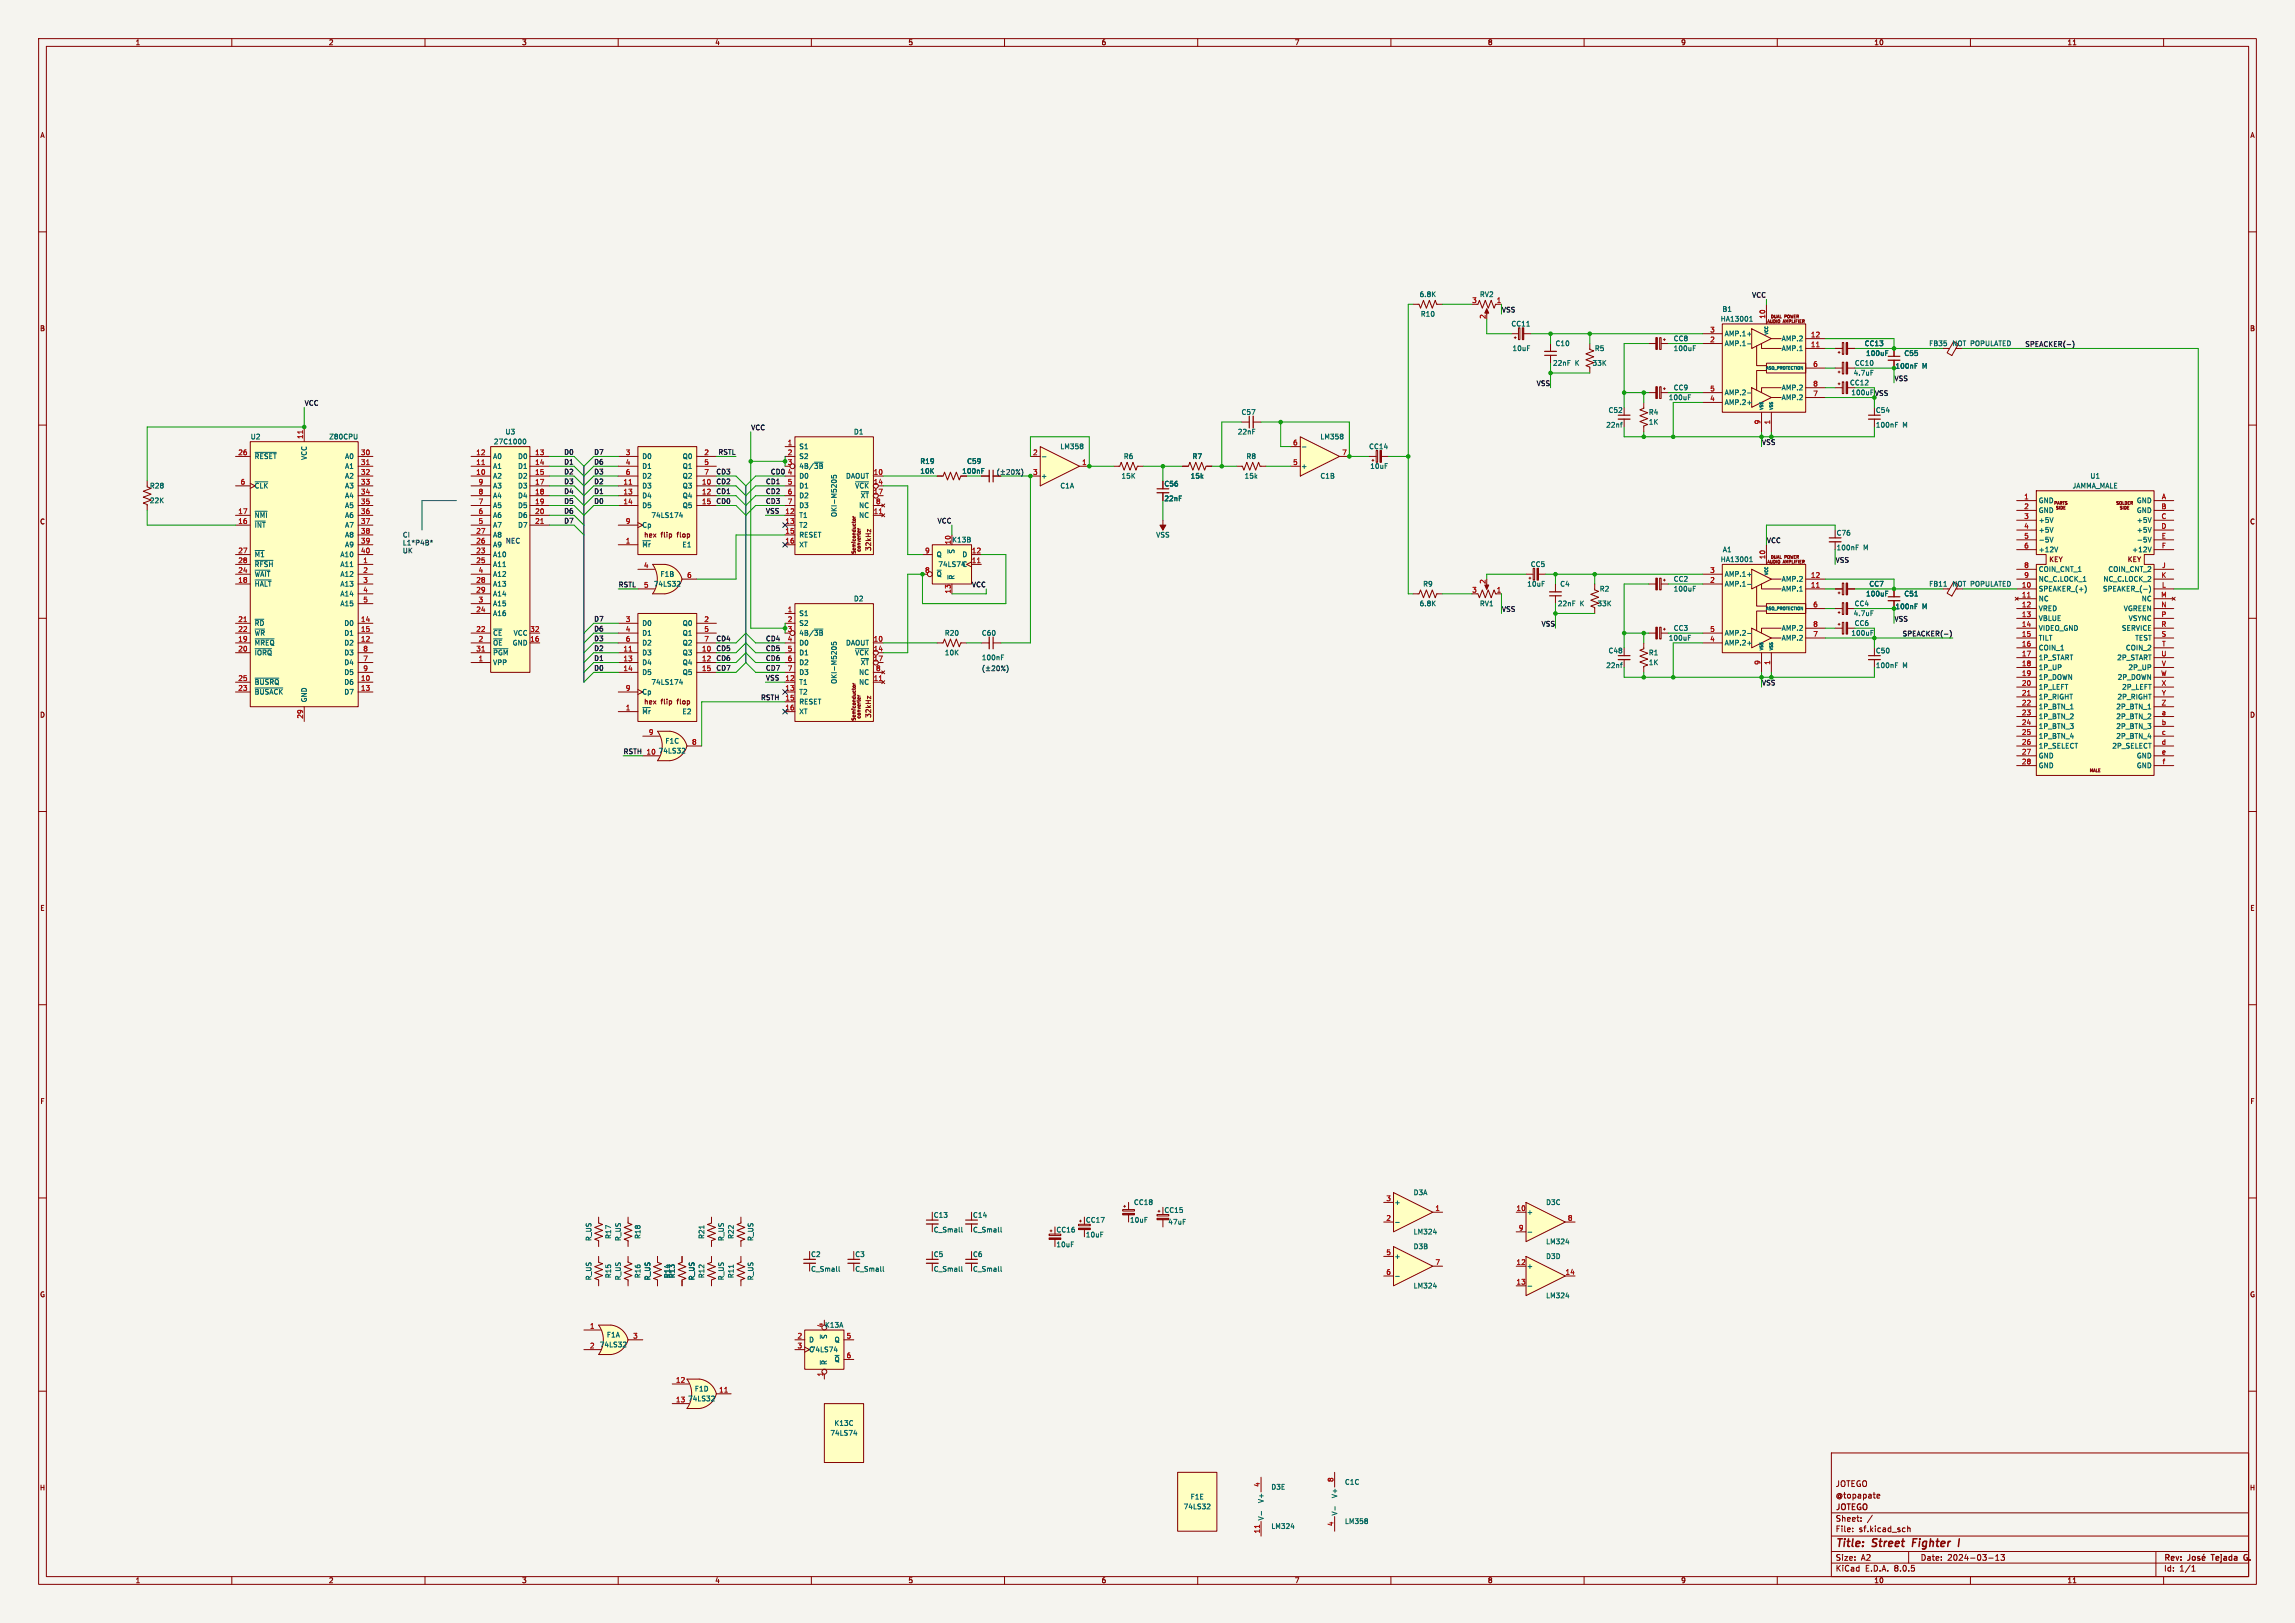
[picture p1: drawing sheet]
<svg xmlns="http://www.w3.org/2000/svg" width="594mm" height="420mm" viewBox="0 0 594 420" stroke-linecap="round" stroke-linejoin="round" font-family="sans-serif">
<defs><g id="words">
<g font-size="2.8" fill="#840000">
<text x="475" y="400.9">Title:</text>
<text x="484.7" y="400.9">Street</text>
<text x="495.8" y="400.9">Fighter</text>
</g>
<g font-size="2.1" fill="#840000">
<text x="475" y="388">@topapate</text>
<text x="475" y="385">JOTEGO</text>
<text x="475" y="394">Sheet:</text>
<text x="475" y="391.2">JOTEGO</text>
<text x="475" y="396.7">File:</text>
<text x="481.1" y="396.7">sf.kicad_sch</text>
<text x="475" y="406.9">KiCad</text>
<text x="475" y="404.1">Size:</text>
<text x="481.7" y="404.1">A2</text>
<text x="482.7" y="406.9">E.D.A.</text>
<text x="490.3" y="406.9">8.0.5</text>
<text x="497" y="404.1">Date:</text>
<text x="504" y="404.1">2024-03-13</text>
<text x="560" y="404.3">Rev:</text>
<text x="560" y="406.9">Id:</text>
<text x="564.1" y="406.9">1/1</text>
<text x="573.1" y="404.3">Tejada</text>
<text x="582.1" y="404.3">G.</text>
</g>
<g font-size="1.8" fill="#840000">
<text x="35" y="11.9">1</text>
<text x="85" y="11.9">2</text>
<text x="135" y="11.9">3</text>
<text x="185" y="11.9">4</text>
<text x="235" y="11.9">5</text>
<text x="285" y="11.9">6</text>
<text x="335" y="11.9">7</text>
<text x="385" y="11.9">8</text>
<text x="435" y="11.9">9</text>
<text x="485" y="11.9">10</text>
<text x="535" y="11.9">11</text>
<text x="10.3" y="35.9">A</text>
<text x="582.3" y="35.9">A</text>
<text x="10.3" y="85.9">B</text>
<text x="582.3" y="85.9">B</text>
<text x="301.3" y="126.1">C56</text>
<text x="10.3" y="135.9">C</text>
<text x="582.3" y="135.9">C</text>
<text x="171" y="139.3">flip</text>
<text x="175.4" y="139.3">flop</text>
<text x="225.7" y="142.7" transform="rotate(-90 225.7 142.7)">32kHz</text>
<text x="530.3" y="145.7">KEY</text>
<text x="550.6" y="145.7">KEY</text>
<text x="10.3" y="185.9">D</text>
<text x="171" y="182.5">flip</text>
<text x="175.4" y="182.5">flop</text>
<text x="225.7" y="185.9" transform="rotate(-90 225.7 185.9)">32kHz</text>
<text x="582.3" y="185.9">D</text>
<text x="10.3" y="235.9">E</text>
<text x="582.3" y="235.9">E</text>
<text x="10.3" y="285.9">F</text>
<text x="582.3" y="285.9">F</text>
<text x="10.3" y="335.9">G</text>
<text x="582.3" y="335.9">G</text>
<text x="10.2" y="385.9">H</text>
<text x="582.2" y="385.9">H</text>
<text x="35" y="409.9">1</text>
<text x="85" y="409.9">2</text>
<text x="135" y="409.9">3</text>
<text x="185" y="409.9">4</text>
<text x="235" y="409.9">5</text>
<text x="285" y="409.9">6</text>
<text x="335" y="409.9">7</text>
<text x="385" y="409.9">8</text>
<text x="435" y="409.9">9</text>
<text x="485" y="409.9">10</text>
<text x="535" y="409.9">11</text>
</g>
<g font-size="1.8" fill="#006464">
<text x="367.3" y="77.1">6.8K</text>
<text x="382.9" y="77.1">RV2</text>
<text x="367.6" y="82.1">R10</text>
<text x="445.2" y="83.4">HA13001</text>
<text x="445.7" y="80.9">B1</text>
<text x="391.1" y="84.7">CC11</text>
<text x="402.5" y="89.8">C10</text>
<text x="433.1" y="88.5">CC8</text>
<text x="446.3" y="89.8">AMP.1-</text>
<text x="446.3" y="87.2">AMP.1+</text>
<text x="461" y="88.5">AMP.2</text>
<text x="482.5" y="89.8">CC13</text>
<text x="499.2" y="89.8">FB35</text>
<text x="505.2" y="89.8">NOT POPULATED</text>
<text x="391.4" y="91">10uF</text>
<text x="401.8" y="94.8">22nF</text>
<text x="407.7" y="94.8">K</text>
<text x="412.1" y="94.8">33K</text>
<text x="412.7" y="91">R5</text>
<text x="433.1" y="91">100uF</text>
<text x="461" y="91">AMP.1</text>
<text x="480" y="94.8">CC10</text>
<text x="482.9" y="92.3">100uF</text>
<text x="490.5" y="95.6">100nF</text>
<text x="492.8" y="92.3">C55</text>
<text x="497.5" y="95.6">M</text>
<text x="433.1" y="101.2">CC9</text>
<text x="461" y="101.2">AMP.2</text>
<text x="478.7" y="99.9">CC12</text>
<text x="479.7" y="97.4">4.7uF</text>
<text x="321.2" y="107.5">C57</text>
<text x="416.2" y="107">C52</text>
<text x="426.6" y="107.5">R4</text>
<text x="431.8" y="103.7">100uF</text>
<text x="446.3" y="105">AMP.2+</text>
<text x="446.3" y="102.5">AMP.2-</text>
<text x="461" y="103.7">AMP.2</text>
<text x="485.4" y="107">C54</text>
<text x="64.8" y="113.9">U2</text>
<text x="85.1" y="113.9">Z80CPU</text>
<text x="130.7" y="112.6">U3</text>
<text x="220.9" y="112.6">D1</text>
<text x="320.3" y="112.6">22nF</text>
<text x="341.6" y="113.9">LM358</text>
<text x="415.6" y="110.8">22nf</text>
<text x="426.6" y="110.1">1K</text>
<text x="485.4" y="110.8">100nF</text>
<text x="492.4" y="110.8">M</text>
<text x="65.8" y="119">~{RESET}</text>
<text x="79.6" y="119.1" transform="rotate(-90 79.6 119.1)">VCC</text>
<text x="89.2" y="119">A0</text>
<text x="127.5" y="119">A0</text>
<text x="127.7" y="115.2">27C1000</text>
<text x="134" y="119">D0</text>
<text x="166.1" y="119">D0</text>
<text x="176.6" y="119">Q0</text>
<text x="206.8" y="116.4">S1</text>
<text x="206.8" y="119">S2</text>
<text x="274.3" y="116.4">LM358</text>
<text x="290.8" y="119">R6</text>
<text x="308.5" y="119">R7</text>
<text x="322.5" y="119">R8</text>
<text x="354.2" y="116.4">CC14</text>
<text x="89.2" y="121.5">A1</text>
<text x="89.2" y="124.1">A2</text>
<text x="127.5" y="124.1">A2</text>
<text x="127.5" y="121.5">A1</text>
<text x="134" y="121.5">D1</text>
<text x="134" y="124.1">D2</text>
<text x="166.1" y="121.5">D1</text>
<text x="166.1" y="124.1">D2</text>
<text x="176.6" y="121.5">Q1</text>
<text x="176.6" y="124.1">Q2</text>
<text x="206.8" y="121.5">4B/~{3B}</text>
<text x="206.8" y="124.1">D0</text>
<text x="218.9" y="124.1">DAOUT</text>
<text x="238.1" y="120.2">R19</text>
<text x="238.1" y="122.8">10K</text>
<text x="248.9" y="122.8">100nF</text>
<text x="250.2" y="120.2">C59</text>
<text x="269.4" y="124.1">+</text>
<text x="290.2" y="124.1">15K</text>
<text x="308.1" y="124.1">15k</text>
<text x="322" y="124.1">15k</text>
<text x="336.7" y="121.5">+</text>
<text x="341.6" y="124.1">C1B</text>
<text x="354.5" y="121.5">10uF</text>
<text x="540.9" y="124.1">U1</text>
<text x="38.7" y="126.6">R28</text>
<text x="38.7" y="130.4">22K</text>
<text x="65.8" y="126.6">~{CLK}</text>
<text x="89.2" y="126.6">A3</text>
<text x="89.2" y="129.1">A4</text>
<text x="89.2" y="131.7">A5</text>
<text x="127.5" y="131.7">A5</text>
<text x="127.5" y="129.1">A4</text>
<text x="127.5" y="126.6">A3</text>
<text x="134" y="126.6">D3</text>
<text x="134" y="129.1">D4</text>
<text x="134" y="131.7">D5</text>
<text x="166.1" y="126.6">D3</text>
<text x="166.1" y="129.1">D4</text>
<text x="166.1" y="131.7">D5</text>
<text x="176.6" y="126.6">Q3</text>
<text x="176.6" y="129.1">Q4</text>
<text x="176.6" y="131.7">Q5</text>
<text x="206.8" y="126.6">D1</text>
<text x="206.8" y="129.1">D2</text>
<text x="206.8" y="131.7">D3</text>
<text x="221.2" y="126.6">~{VCK}</text>
<text x="222.2" y="131.7">NC</text>
<text x="222.7" y="129.1">~{XT}</text>
<text x="274.3" y="126.6">C1A</text>
<text x="301.3" y="129.9">22nF</text>
<text x="527.6" y="130.4">GND</text>
<text x="536.3" y="126.6">JAMMA_MALE</text>
<text x="552.9" y="130.4">GND</text>
<text x="65.8" y="136.8">~{INT}</text>
<text x="65.8" y="134.2">~{NMI}</text>
<text x="89.2" y="134.2">A6</text>
<text x="89.2" y="136.8">A7</text>
<text x="127.5" y="136.8">A7</text>
<text x="127.5" y="134.2">A6</text>
<text x="134" y="134.2">D6</text>
<text x="134" y="136.8">D7</text>
<text x="166.1" y="136.8">Cp</text>
<text x="168.5" y="134.2">74LS174</text>
<text x="206.8" y="134.2">T1</text>
<text x="206.8" y="136.8">T2</text>
<text x="216.8" y="133.9" transform="rotate(-90 216.8 133.9)">OKI-M5205</text>
<text x="222.2" y="134.2">NC</text>
<text x="527.6" y="132.9">GND</text>
<text x="527.6" y="135.5">+5V</text>
<text x="552.9" y="132.9">GND</text>
<text x="552.9" y="135.5">+5V</text>
<text x="89.2" y="139.3">A8</text>
<text x="89.2" y="141.8">A9</text>
<text x="127.5" y="141.8">A9</text>
<text x="127.5" y="139.3">A8</text>
<text x="166.1" y="141.8">~{Mr}</text>
<text x="166.6" y="139.3">hex</text>
<text x="176.5" y="141.8">E1</text>
<text x="206.8" y="139.3">RESET</text>
<text x="206.8" y="141.8">XT</text>
<text x="246.1" y="141" transform="rotate(-90 246.1 141)">10</text>
<text x="246.3" y="140.6">K13B</text>
<text x="247.2" y="143.4" transform="rotate(-90 247.2 143.4)">~{S}</text>
<text x="299.1" y="139.3">VSS</text>
<text x="445.8" y="143.1">A1</text>
<text x="475.2" y="138.8">C76</text>
<text x="475.2" y="142.6">100nF</text>
<text x="482.3" y="142.6">M</text>
<text x="527.6" y="138">+5V</text>
<text x="527.6" y="140.6">-5V</text>
<text x="527.6" y="143.1">+12V</text>
<text x="551.7" y="143.1">+12V</text>
<text x="552.9" y="138">+5V</text>
<text x="552.9" y="140.6">-5V</text>
<text x="65.8" y="149.5">~{WAIT}</text>
<text x="65.8" y="144.4">~{M1}</text>
<text x="65.8" y="146.9">~{RFSH}</text>
<text x="88" y="146.9">A11</text>
<text x="88" y="149.5">A12</text>
<text x="88" y="144.4">A10</text>
<text x="127.5" y="144.4">A10</text>
<text x="127.5" y="146.9">A11</text>
<text x="127.5" y="149.5">A12</text>
<text x="170.8" y="149.5">F1B</text>
<text x="242.3" y="149.5">~{Q}</text>
<text x="242.3" y="144.4">Q</text>
<text x="242.7" y="146.9">74LS74C</text>
<text x="249" y="144.4">D</text>
<text x="396.1" y="146.9">CC5</text>
<text x="445.2" y="145.6">HA13001</text>
<text x="446.3" y="149.5">AMP.1+</text>
<text x="527.6" y="148.2">COIN_CNT_1</text>
<text x="545.6" y="148.2">COIN_CNT_2</text>
<text x="65.8" y="152">~{HALT}</text>
<text x="88" y="152">A13</text>
<text x="88" y="154.5">A14</text>
<text x="127.5" y="152">A13</text>
<text x="127.5" y="154.5">A14</text>
<text x="169.1" y="152">74LS32</text>
<text x="220.9" y="155.8">D2</text>
<text x="247.2" y="150.1" transform="rotate(-90 247.2 150.1)">~{R}</text>
<text x="368.2" y="152">R9</text>
<text x="395.2" y="152">10uF</text>
<text x="403.7" y="152">C4</text>
<text x="413.9" y="153.3">R2</text>
<text x="433.1" y="150.7">CC2</text>
<text x="433.1" y="153.3">100uF</text>
<text x="446.3" y="152">AMP.1-</text>
<text x="461" y="153.3">AMP.1</text>
<text x="461" y="150.7">AMP.2</text>
<text x="482.9" y="154.5">100uF</text>
<text x="483.7" y="152">CC7</text>
<text x="492.8" y="154.5">C51</text>
<text x="499.2" y="152">FB11</text>
<text x="505.2" y="152">NOT POPULATED</text>
<text x="527.6" y="153.3">SPEAKER_(+)</text>
<text x="527.6" y="155.8">NC</text>
<text x="527.6" y="150.7">NC_C.LOCK_1</text>
<text x="544.2" y="153.3">SPEAKER_(-)</text>
<text x="544.3" y="150.7">NC_C.LOCK_2</text>
<text x="554.2" y="155.8">NC</text>
<text x="88" y="157.1">A15</text>
<text x="127.5" y="159.6">A16</text>
<text x="127.5" y="157.1">A15</text>
<text x="206.8" y="159.6">S1</text>
<text x="367.3" y="157.1">6.8K</text>
<text x="382.9" y="157.1">RV1</text>
<text x="403.1" y="157.1">22nF</text>
<text x="408.9" y="157.1">K</text>
<text x="413.3" y="157.1">33K</text>
<text x="479.7" y="159.6">4.7uF</text>
<text x="479.9" y="157.1">CC4</text>
<text x="490.5" y="157.8">100nF</text>
<text x="497.5" y="157.8">M</text>
<text x="527.6" y="158.3">VRED</text>
<text x="527.6" y="160.9">VBLUE</text>
<text x="549.6" y="158.3">VGREEN</text>
<text x="550.8" y="160.9">VSYNC</text>
<text x="65.8" y="167.2">~{MREQ}</text>
<text x="65.8" y="162.2">~{RD}</text>
<text x="65.8" y="164.7">~{WR}</text>
<text x="89" y="167.2">D2</text>
<text x="89" y="162.2">D0</text>
<text x="89" y="164.7">D1</text>
<text x="127.5" y="167.2">~{OE}GND</text>
<text x="127.5" y="164.7">~{CE} VCC</text>
<text x="166.1" y="162.2">D0</text>
<text x="166.1" y="164.7">D1</text>
<text x="166.1" y="167.2">D2</text>
<text x="176.6" y="162.2">Q0</text>
<text x="176.6" y="164.7">Q1</text>
<text x="176.6" y="167.2">Q2</text>
<text x="206.8" y="162.2">S2</text>
<text x="206.8" y="164.7">4B/~{3B}</text>
<text x="206.8" y="167.2">D0</text>
<text x="218.9" y="167.2">DAOUT</text>
<text x="244.4" y="164.7">R20</text>
<text x="254" y="164.7">C60</text>
<text x="431.8" y="166">100uF</text>
<text x="433.1" y="163.4">CC3</text>
<text x="446.3" y="167.2">AMP.2+</text>
<text x="446.3" y="164.7">AMP.2-</text>
<text x="461" y="166">AMP.2</text>
<text x="461" y="163.4">AMP.2</text>
<text x="479.1" y="164.7">100uF</text>
<text x="479.9" y="162.2">CC6</text>
<text x="527.6" y="163.4">VIDEO_GND</text>
<text x="527.6" y="166">TILT</text>
<text x="549.1" y="163.4">SERVICE</text>
<text x="552.5" y="166">TEST</text>
<text x="65.8" y="169.8">~{IORQ}</text>
<text x="89" y="172.3">D4</text>
<text x="89" y="169.8">D3</text>
<text x="127.5" y="172.3">VPP</text>
<text x="127.5" y="169.8">~{PGM}</text>
<text x="166.1" y="169.8">D3</text>
<text x="166.1" y="172.3">D4</text>
<text x="176.6" y="169.8">Q3</text>
<text x="176.6" y="172.3">Q4</text>
<text x="206.8" y="169.8">D1</text>
<text x="206.8" y="172.3">D2</text>
<text x="221.2" y="169.8">~{VCK}</text>
<text x="222.7" y="172.3">~{XT}</text>
<text x="244.4" y="169.8">10K</text>
<text x="254" y="171">100nF</text>
<text x="415.6" y="173.1">22nf</text>
<text x="416.2" y="169.3">C48</text>
<text x="426.6" y="169.8">R1</text>
<text x="426.6" y="172.3">1K</text>
<text x="485.4" y="169.3">C50</text>
<text x="485.4" y="173.1">100nF</text>
<text x="492.4" y="173.1">M</text>
<text x="527.6" y="168.5">COIN_1</text>
<text x="527.6" y="171">1P_START</text>
<text x="527.6" y="173.6">1P_UP</text>
<text x="547.9" y="171">2P_START</text>
<text x="550.1" y="168.5">COIN_2</text>
<text x="550.8" y="173.6">2P_UP</text>
<text x="65.8" y="179.9">~{BUSACK}</text>
<text x="65.8" y="177.4">~{BUSRQ}</text>
<text x="89" y="177.4">D6</text>
<text x="89" y="179.9">D7</text>
<text x="89" y="174.9">D5</text>
<text x="166.1" y="174.9">D5</text>
<text x="166.1" y="179.9">Cp</text>
<text x="168.5" y="177.4">74LS174</text>
<text x="176.6" y="174.9">Q5</text>
<text x="206.8" y="177.4">T1</text>
<text x="206.8" y="179.9">T2</text>
<text x="206.8" y="174.9">D3</text>
<text x="216.8" y="177.1" transform="rotate(-90 216.8 177.1)">OKI-M5205</text>
<text x="222.2" y="177.4">NC</text>
<text x="222.2" y="174.9">NC</text>
<text x="527.6" y="176.1">1P_DOWN</text>
<text x="527.6" y="178.7">1P_LEFT</text>
<text x="548" y="176.1">2P_DOWN</text>
<text x="549.1" y="178.7">2P_LEFT</text>
<text x="79.6" y="181.9" transform="rotate(-90 79.6 181.9)">GND</text>
<text x="166.1" y="185">~{Mr}</text>
<text x="166.6" y="182.5">hex</text>
<text x="176.5" y="185">E2</text>
<text x="206.8" y="182.5">RESET</text>
<text x="206.8" y="185">XT</text>
<text x="527.6" y="181.2">1P_RIGHT</text>
<text x="527.6" y="183.7">1P_BTN_1</text>
<text x="547.6" y="183.7">2P_BTN_1</text>
<text x="547.9" y="181.2">2P_RIGHT</text>
<text x="527.6" y="186.3">1P_BTN_2</text>
<text x="527.6" y="188.8">1P_BTN_3</text>
<text x="527.6" y="191.4">1P_BTN_4</text>
<text x="547.6" y="186.3">2P_BTN_2</text>
<text x="547.6" y="188.8">2P_BTN_3</text>
<text x="547.6" y="191.4">2P_BTN_4</text>
<text x="170.4" y="195.2">74LS32</text>
<text x="172.1" y="192.6">F1C</text>
<text x="527.6" y="193.9">1P_SELECT</text>
<text x="527.6" y="196.4">GND</text>
<text x="546.6" y="193.9">2P_SELECT</text>
<text x="552.9" y="196.4">GND</text>
<text x="527.6" y="199">GND</text>
<text x="552.9" y="199">GND</text>
<text x="365.8" y="309.5">D3A</text>
<text x="241.6" y="315.3">C13</text>
<text x="251.7" y="315.3">C14</text>
<text x="280.9" y="316.6">CC17</text>
<text x="292.4" y="316.6">10uF</text>
<text x="293.4" y="312">CC18</text>
<text x="301.3" y="314">CC15</text>
<text x="302.3" y="317.1">47uF</text>
<text x="360.8" y="312">+</text>
<text x="395.1" y="314.6">+</text>
<text x="400.1" y="312">D3C</text>
<text x="153.3" y="321.3" transform="rotate(-90 153.3 321.3)">R_US</text>
<text x="158.3" y="320.7" transform="rotate(-90 158.3 320.7)">R17</text>
<text x="160.9" y="321.3" transform="rotate(-90 160.9 321.3)">R_US</text>
<text x="166" y="320.7" transform="rotate(-90 166 320.7)">R18</text>
<text x="182.5" y="320.7" transform="rotate(-90 182.5 320.7)">R21</text>
<text x="187.6" y="321.3" transform="rotate(-90 187.6 321.3)">R_US</text>
<text x="190.1" y="320.7" transform="rotate(-90 190.1 320.7)">R22</text>
<text x="195.2" y="321.3" transform="rotate(-90 195.2 321.3)">R_US</text>
<text x="241.6" y="319.1">C_Small</text>
<text x="251.7" y="319.1">C_Small</text>
<text x="273.3" y="319.1">CC16</text>
<text x="273.3" y="322.9">10uF</text>
<text x="280.9" y="320.4">10uF</text>
<text x="365.8" y="319.6">LM324</text>
<text x="365.8" y="323.4">D3B</text>
<text x="400.1" y="322.2">LM324</text>
<text x="209.8" y="325.5">C2</text>
<text x="209.8" y="329.3">C_Small</text>
<text x="221.2" y="325.5">C3</text>
<text x="221.2" y="329.3">C_Small</text>
<text x="241.6" y="325.5">C5</text>
<text x="241.6" y="329.3">C_Small</text>
<text x="251.7" y="325.5">C6</text>
<text x="251.7" y="329.3">C_Small</text>
<text x="360.8" y="326">+</text>
<text x="395.1" y="328.5">+</text>
<text x="400.1" y="326">D3D</text>
<text x="153.3" y="331.4" transform="rotate(-90 153.3 331.4)">R_US</text>
<text x="158.3" y="330.9" transform="rotate(-90 158.3 330.9)">R15</text>
<text x="160.9" y="331.4" transform="rotate(-90 160.9 331.4)">R_US</text>
<text x="166" y="330.9" transform="rotate(-90 166 330.9)">R16</text>
<text x="168.5" y="331.4" transform="rotate(-90 168.5 331.4)">R_US</text>
<text x="173.6" y="330.9" transform="rotate(-90 173.6 330.9)">R14</text>
<text x="174.9" y="330.9" transform="rotate(-90 174.9 330.9)">R13</text>
<text x="179.9" y="331.4" transform="rotate(-90 179.9 331.4)">R_US</text>
<text x="182.5" y="330.9" transform="rotate(-90 182.5 330.9)">R12</text>
<text x="187.6" y="331.4" transform="rotate(-90 187.6 331.4)">R_US</text>
<text x="190.1" y="330.9" transform="rotate(-90 190.1 330.9)">R11</text>
<text x="195.2" y="331.4" transform="rotate(-90 195.2 331.4)">R_US</text>
<text x="365.8" y="333.6">LM324</text>
<text x="400.1" y="336.1">LM324</text>
<text x="157" y="346.3">F1A</text>
<text x="209.3" y="347.6">D</text>
<text x="213.4" y="343.8">K13A</text>
<text x="214.2" y="346.6" transform="rotate(-90 214.2 346.6)">~{S}</text>
<text x="215.9" y="347.6">Q</text>
<text x="155.1" y="348.8">74LS32</text>
<text x="209.3" y="350.1">C</text>
<text x="209.7" y="350.1">74LS74</text>
<text x="214.2" y="353.3" transform="rotate(-90 214.2 353.3)">~{R}</text>
<text x="215.9" y="352.7">~{Q}</text>
<text x="178" y="362.8">74LS32</text>
<text x="179.7" y="360.3">F1D</text>
<text x="214.8" y="371.7">74LS74</text>
<text x="215.9" y="369.2">K13C</text>
<text x="308.1" y="388.2">F1E</text>
<text x="327.3" y="389.1" transform="rotate(-90 327.3 389.1)">V+</text>
<text x="328.9" y="385.7">D3E</text>
<text x="346.3" y="387.8" transform="rotate(-90 346.3 387.8)">V+</text>
<text x="348" y="384.4">C1C</text>
<text x="306.2" y="390.8">74LS32</text>
<text x="327.3" y="393.6" transform="rotate(-90 327.3 393.6)">V-</text>
<text x="328.9" y="395.8">LM324</text>
<text x="346.3" y="392.3" transform="rotate(-90 346.3 392.3)">V-</text>
<text x="348" y="394.6">LM358</text>
</g>
<g font-size="1.8" fill="#0f0f0f">
<text x="453.4" y="77.1">VCC</text>
<text x="388.6" y="80.9">VSS</text>
<text x="524.1" y="89.8">SPEACKER(-)</text>
<text x="397.6" y="100">VSS</text>
<text x="490.2" y="98.7">VSS</text>
<text x="78.7" y="105.1">VCC</text>
<text x="479.1" y="102.5">100uF VSS</text>
<text x="194.3" y="111.4">VCC</text>
<text x="145.9" y="117.8">D0</text>
<text x="153.7" y="117.8">D7</text>
<text x="185.8" y="117.8">RSTL</text>
<text x="455.9" y="115.2">VSS</text>
<text x="145.9" y="120.3">D1</text>
<text x="145.9" y="125.4">D3</text>
<text x="145.9" y="122.8">D2</text>
<text x="153.7" y="125.4">D2</text>
<text x="153.7" y="120.3">D6</text>
<text x="153.7" y="122.8">D3</text>
<text x="185.3" y="125.4">CD2</text>
<text x="185.3" y="122.8">CD3</text>
<text x="198.1" y="125.4">CD1</text>
<text x="199.4" y="122.8">CD0</text>
<text x="145.9" y="127.9">D4</text>
<text x="145.9" y="130.5">D5</text>
<text x="153.7" y="127.9">D1</text>
<text x="153.7" y="130.5">D0</text>
<text x="185.3" y="130.5">CD0</text>
<text x="185.3" y="127.9">CD1</text>
<text x="198.1" y="127.9">CD2</text>
<text x="198.1" y="130.5">CD3</text>
<text x="145.9" y="133">D6</text>
<text x="145.9" y="135.5">D7</text>
<text x="198.1" y="133">VSS</text>
<text x="242.5" y="135.5">VCC</text>
<text x="457.2" y="140.6">VCC</text>
<text x="475" y="145.7">VSS</text>
<text x="160" y="152">RSTL</text>
<text x="251.4" y="152">VCC</text>
<text x="153.7" y="160.9">D7</text>
<text x="388.6" y="158.4">VSS</text>
<text x="490.2" y="160.9">VSS</text>
<text x="153.7" y="163.5">D6</text>
<text x="153.7" y="166">D3</text>
<text x="185.3" y="166">CD4</text>
<text x="198.1" y="166">CD4</text>
<text x="398.9" y="162.2">VSS</text>
<text x="492.3" y="164.7">SPEACKER(-)</text>
<text x="153.7" y="168.6">D2</text>
<text x="153.7" y="173.6">D0</text>
<text x="153.7" y="171.1">D1</text>
<text x="185.3" y="173.6">CD7</text>
<text x="185.3" y="168.6">CD5</text>
<text x="185.3" y="171.1">CD6</text>
<text x="198.1" y="171.1">CD6</text>
<text x="198.1" y="168.6">CD5</text>
<text x="198.1" y="173.6">CD7</text>
<text x="198.1" y="176.2">VSS</text>
<text x="455.9" y="177.5">VSS</text>
<text x="196.8" y="181.3">RSTH</text>
<text x="161.3" y="195.2">RSTH 10</text>
</g>
<g font-size="1.8" fill="#a90000">
<text x="380.9" y="78.5">3</text>
<text x="384.6" y="82.6" transform="rotate(-90 384.6 82.6)">2</text>
<text x="387.3" y="78.5">1</text>
<text x="456.9" y="82.6" transform="rotate(-90 456.9 82.6)">10</text>
<text x="442.5" y="88.6">2</text>
<text x="442.5" y="86.1">3</text>
<text x="468.6" y="89.9">11</text>
<text x="468.6" y="87.4">12</text>
<text x="469.2" y="95">6</text>
<text x="442.5" y="101.3">5</text>
<text x="469.2" y="100.1">8</text>
<text x="442.5" y="103.9">4</text>
<text x="469.2" y="102.6">7</text>
<text x="78.5" y="113.7" transform="rotate(-90 78.5 113.7)">11</text>
<text x="455.7" y="109.9" transform="rotate(-90 455.7 109.9)">9</text>
<text x="458.2" y="109.9" transform="rotate(-90 458.2 109.9)">1</text>
<text x="61.6" y="117.9">26</text>
<text x="93.3" y="117.9">30</text>
<text x="123.1" y="117.9">12</text>
<text x="138.4" y="117.9">13</text>
<text x="161.9" y="117.9">3</text>
<text x="182.2" y="117.9">2</text>
<text x="203.8" y="115.3">1</text>
<text x="203.8" y="117.9">2</text>
<text x="267.3" y="117.9">2</text>
<text x="334.6" y="115.3">6</text>
<text x="347.3" y="117.9">7</text>
<text x="62.2" y="125.5">6</text>
<text x="93.3" y="120.4">31</text>
<text x="93.3" y="122.9">32</text>
<text x="93.3" y="125.5">33</text>
<text x="123.1" y="122.9">10</text>
<text x="123.1" y="120.4">11</text>
<text x="123.8" y="125.5">9</text>
<text x="138.4" y="120.4">14</text>
<text x="138.4" y="122.9">15</text>
<text x="138.4" y="125.5">17</text>
<text x="161.2" y="125.5">11</text>
<text x="161.9" y="120.4">4</text>
<text x="161.9" y="122.9">6</text>
<text x="181.6" y="125.5">10</text>
<text x="182.2" y="120.4">5</text>
<text x="182.2" y="122.9">7</text>
<text x="203.8" y="120.4">3</text>
<text x="203.8" y="122.9">4</text>
<text x="203.8" y="125.5">5</text>
<text x="226" y="122.9">10</text>
<text x="226" y="125.5">14</text>
<text x="267.3" y="122.9">3</text>
<text x="280" y="120.4">1</text>
<text x="334.6" y="120.4">5</text>
<text x="93.3" y="128">34</text>
<text x="93.3" y="130.6">35</text>
<text x="123.8" y="130.6">7</text>
<text x="123.8" y="128">8</text>
<text x="138.4" y="128">18</text>
<text x="138.4" y="130.6">19</text>
<text x="161.2" y="128">13</text>
<text x="161.2" y="130.6">14</text>
<text x="181.6" y="128">12</text>
<text x="181.6" y="130.6">15</text>
<text x="203.8" y="128">6</text>
<text x="203.8" y="130.6">7</text>
<text x="226" y="128">17</text>
<text x="226.6" y="130.6">8</text>
<text x="523.8" y="129.3">1</text>
<text x="523.8" y="131.8">2</text>
<text x="559.3" y="131.8">B</text>
<text x="559.4" y="129.3">A</text>
<text x="61.6" y="135.6">16</text>
<text x="61.6" y="133.1">17</text>
<text x="93.3" y="133.1">36</text>
<text x="93.3" y="135.6">37</text>
<text x="123.8" y="135.6">5</text>
<text x="123.8" y="133.1">6</text>
<text x="138.4" y="133.1">20</text>
<text x="138.4" y="135.6">21</text>
<text x="161.9" y="135.6">9</text>
<text x="203.2" y="133.1">12</text>
<text x="203.2" y="135.6">13</text>
<text x="226" y="133.1">11</text>
<text x="523.8" y="134.4">3</text>
<text x="523.8" y="136.9">4</text>
<text x="559.3" y="134.4">C</text>
<text x="559.3" y="136.9">D</text>
<text x="61.6" y="143.3">27</text>
<text x="93.3" y="138.2">38</text>
<text x="93.3" y="140.7">39</text>
<text x="93.3" y="143.3">40</text>
<text x="123.1" y="143.3">23</text>
<text x="123.1" y="140.7">26</text>
<text x="123.1" y="138.2">27</text>
<text x="161.9" y="140.7">1</text>
<text x="203.2" y="138.2">15</text>
<text x="203.2" y="140.7">16</text>
<text x="239.3" y="143.3">9</text>
<text x="251.4" y="143.3">12</text>
<text x="523.8" y="139.4">5</text>
<text x="523.8" y="142">6</text>
<text x="559.4" y="139.4">E</text>
<text x="559.4" y="142">F</text>
<text x="61.6" y="148.3">24</text>
<text x="61.6" y="145.8">28</text>
<text x="93.9" y="145.8">1</text>
<text x="93.9" y="148.3">2</text>
<text x="123.1" y="145.8">25</text>
<text x="123.8" y="148.3">4</text>
<text x="166.6" y="147.1">4</text>
<text x="177.7" y="149.6">6</text>
<text x="239.3" y="148.3">8</text>
<text x="251.4" y="145.8">11</text>
<text x="442.5" y="148.3">3</text>
<text x="456.9" y="144.8" transform="rotate(-90 456.9 144.8)">10</text>
<text x="468.6" y="149.6">12</text>
<text x="523.8" y="147.1">8</text>
<text x="523.8" y="149.6">9</text>
<text x="559.3" y="149.6">K</text>
<text x="559.5" y="147.1">J</text>
<text x="61.6" y="150.9">18</text>
<text x="93.9" y="150.9">3</text>
<text x="93.9" y="153.4">4</text>
<text x="93.9" y="156">5</text>
<text x="123.1" y="150.9">28</text>
<text x="123.1" y="153.4">29</text>
<text x="123.8" y="156">3</text>
<text x="166.6" y="152.1">5</text>
<text x="246.1" y="153.7" transform="rotate(-90 246.1 153.7)">13</text>
<text x="380.9" y="153.4">3</text>
<text x="384.6" y="151.2" transform="rotate(-90 384.6 151.2)">2</text>
<text x="387.3" y="153.4">1</text>
<text x="442.5" y="150.9">2</text>
<text x="468.6" y="152.1">11</text>
<text x="523.2" y="152.1">10</text>
<text x="523.2" y="154.7">11</text>
<text x="559.2" y="154.7">M</text>
<text x="559.5" y="152.1">L</text>
<text x="61.6" y="161">21</text>
<text x="93.3" y="161">14</text>
<text x="123.1" y="158.5">24</text>
<text x="161.9" y="161">3</text>
<text x="182.2" y="161">2</text>
<text x="203.8" y="158.5">1</text>
<text x="203.8" y="161">2</text>
<text x="469.2" y="157.2">6</text>
<text x="523.2" y="157.2">12</text>
<text x="523.2" y="159.8">13</text>
<text x="559.3" y="157.2">N</text>
<text x="559.3" y="159.8">P</text>
<text x="61.6" y="166.1">19</text>
<text x="61.6" y="163.6">22</text>
<text x="93.3" y="166.1">12</text>
<text x="93.3" y="163.6">15</text>
<text x="123.1" y="163.6">22</text>
<text x="123.8" y="166.1">2</text>
<text x="137.1" y="166.1">16</text>
<text x="137.1" y="163.6">32</text>
<text x="161.9" y="163.6">4</text>
<text x="161.9" y="166.1">6</text>
<text x="182.2" y="163.6">5</text>
<text x="182.2" y="166.1">7</text>
<text x="203.8" y="163.6">3</text>
<text x="203.8" y="166.1">4</text>
<text x="226" y="166.1">10</text>
<text x="442.5" y="166.1">4</text>
<text x="442.5" y="163.6">5</text>
<text x="469.2" y="164.8">7</text>
<text x="469.2" y="162.3">8</text>
<text x="523.2" y="162.3">14</text>
<text x="523.2" y="164.8">15</text>
<text x="523.2" y="167.4">16</text>
<text x="559.3" y="162.3">R</text>
<text x="559.4" y="164.8">S</text>
<text x="559.5" y="167.4">T</text>
<text x="61.6" y="168.7">20</text>
<text x="93.9" y="171.2">7</text>
<text x="93.9" y="168.7">8</text>
<text x="93.9" y="173.7">9</text>
<text x="123.1" y="168.7">31</text>
<text x="123.8" y="171.2">1</text>
<text x="161.2" y="168.7">11</text>
<text x="161.2" y="171.2">13</text>
<text x="161.2" y="173.7">14</text>
<text x="181.6" y="168.7">10</text>
<text x="181.6" y="171.2">12</text>
<text x="181.6" y="173.7">15</text>
<text x="203.8" y="168.7">5</text>
<text x="203.8" y="171.2">6</text>
<text x="203.8" y="173.7">7</text>
<text x="226" y="168.7">14</text>
<text x="226" y="171.2">17</text>
<text x="226.6" y="173.7">8</text>
<text x="455.7" y="172.2" transform="rotate(-90 455.7 172.2)">9</text>
<text x="458.2" y="172.2" transform="rotate(-90 458.2 172.2)">1</text>
<text x="523.2" y="169.9">17</text>
<text x="523.2" y="172.5">18</text>
<text x="559.3" y="169.9">U</text>
<text x="559.4" y="172.5">V</text>
<text x="61.6" y="178.8">23</text>
<text x="61.6" y="176.3">25</text>
<text x="93.3" y="176.3">10</text>
<text x="93.3" y="178.8">13</text>
<text x="161.9" y="178.8">9</text>
<text x="203.2" y="176.3">12</text>
<text x="203.2" y="178.8">13</text>
<text x="226" y="176.3">11</text>
<text x="523.2" y="175">19</text>
<text x="523.2" y="177.5">20</text>
<text x="559.2" y="175">W</text>
<text x="559.4" y="177.5">X</text>
<text x="161.9" y="183.9">1</text>
<text x="203.2" y="181.4">15</text>
<text x="203.2" y="183.9">16</text>
<text x="523.2" y="180.1">21</text>
<text x="523.2" y="182.6">22</text>
<text x="523.2" y="185.2">23</text>
<text x="559.4" y="182.6">Z</text>
<text x="559.4" y="185.2">a</text>
<text x="559.4" y="180.1">Y</text>
<text x="78.5" y="186.1" transform="rotate(-90 78.5 186.1)">29</text>
<text x="167.8" y="190.2">9</text>
<text x="523.2" y="187.7">24</text>
<text x="523.2" y="190.2">25</text>
<text x="559.4" y="187.7">b</text>
<text x="559.4" y="190.2">c</text>
<text x="179" y="192.8">8</text>
<text x="523.2" y="192.8">26</text>
<text x="523.2" y="195.3">27</text>
<text x="523.2" y="197.9">28</text>
<text x="559.4" y="192.8">d</text>
<text x="559.4" y="195.3">e</text>
<text x="559.6" y="197.9">f</text>
<text x="358.7" y="310.9">3</text>
<text x="358.7" y="316">2</text>
<text x="371.4" y="313.4">1</text>
<text x="392.4" y="313.4">10</text>
<text x="405.7" y="316">8</text>
<text x="393" y="318.5">9</text>
<text x="358.7" y="324.9">5</text>
<text x="358.7" y="329.9">6</text>
<text x="371.4" y="327.4">7</text>
<text x="392.4" y="327.4">12</text>
<text x="405.1" y="329.9">14</text>
<text x="392.4" y="332.5">13</text>
<text x="152.6" y="343.9">1</text>
<text x="163.8" y="346.5">3</text>
<text x="206.3" y="346.5">2</text>
<text x="213.1" y="343.6" transform="rotate(-90 213.1 343.6)">4</text>
<text x="219" y="346.5">5</text>
<text x="152.6" y="349">2</text>
<text x="206.3" y="349">3</text>
<text x="219" y="351.5">6</text>
<text x="174.8" y="357.9">12</text>
<text x="213.1" y="356.3" transform="rotate(-90 213.1 356.3)">1</text>
<text x="174.8" y="363">13</text>
<text x="186" y="360.4">11</text>
<text x="345.2" y="383.6" transform="rotate(-90 345.2 383.6)">8</text>
<text x="326.1" y="384.9" transform="rotate(-90 326.1 384.9)">4</text>
<text x="345.2" y="395" transform="rotate(-90 345.2 395)">4</text>
<text x="326.1" y="396.9" transform="rotate(-90 326.1 396.9)">11</text>
</g>
<g font-size="1.8" fill="#0000c2">
<text x="104.1" y="139.2">CI</text>
<text x="104.1" y="141.2">L1*P4B*</text>
<text x="104.1" y="143.3">UK</text>
<text x="130.8" y="140.7">NEC</text>
</g>
<g font-size="1.2" fill="#840000">
<text x="221.6" y="143.4" transform="rotate(-90 221.6 143.4)">Semiconductor</text>
<text x="222.9" y="142.9" transform="rotate(-90 222.9 142.9)">converter</text>
<text x="221.6" y="186.6" transform="rotate(-90 221.6 186.6)">Semiconductor</text>
<text x="222.9" y="186" transform="rotate(-90 222.9 186)">converter</text>
</g>
<g font-size="1.1" fill="#006464">
<text x="453.1" y="83.1">DUAL POWER AUDIO</text>
<text x="457.8" y="86.8" transform="rotate(-90 457.8 86.8)">VCC</text>
<text x="456.9" y="95.9">ASO_PROTECTION</text>
<text x="456.5" y="106.2" transform="rotate(-90 456.5 106.2)">VSS</text>
<text x="459.1" y="106.2" transform="rotate(-90 459.1 106.2)">VSS</text>
<text x="453.1" y="145.3">DUAL POWER AUDIO</text>
<text x="457.8" y="149" transform="rotate(-90 457.8 149)">VCC</text>
<text x="456.9" y="158.1">ASO_PROTECTION</text>
<text x="456.5" y="168.4" transform="rotate(-90 456.5 168.4)">VSS</text>
<text x="459.1" y="168.4" transform="rotate(-90 459.1 168.4)">VSS</text>
</g>
<g font-size="1.1" fill="#840000">
<text x="466" y="83.1">AMPLIFIER</text>
<text x="466" y="145.3">AMPLIFIER</text>
<text x="540.5" y="199.9">MALE</text>
</g>
</g></defs>
<path d="M0 0h594v420h-594z" fill="#f5f4ef" stroke="#f5f4ef" stroke-width=".26"/>
<g fill="none" stroke="#840000" stroke-width=".26">
<path d="M10 10h574v400h-574zM12 12h570v396h-570zM60 10v2M110 10v2M160 10v2M210 10v2M260 10v2M310 10v2M360 10v2M410 10v2M460 10v2M510 10v2"/>
<path d="M536.6 11.6h.7M560 10v2M10 60h2M582 60h2M10 110h2M582 110h2M10 160h2M475 152.4h1.8M475.7 153.4h.5M476 153.2v.5M476.8 150.9h.4v3h-.4zM478.2 152.4h1.9"/>
<path d="M582 160h2M10 210h2M582 210h2M10 260h2M582 260h2M10 310h2M279.1 316.8h3.1v.4h-3.1zM279.4 316h.5M279.7 315.7v.5M280.7 318.2v1.8M290.6 313h3v.4h-3zM290.8 312.2h.5"/>
<path d="M291.1 311.9v.5M292.1 311.2v1.8M292.1 314.4v1.8M299.5 314.3h3v.4h-3zM299.7 313.4h.5M300 313.2v.5M301 315.6v1.9M582 310h2M10 360h2M474 376h108v32h-108zM582 360h2M326.4 382.3v3.8"/>
<path d="M326.4 393.7v3.8M474 397.5h108M474 391.5h108M479.5 396.2v.2M479.5 395.4v.2M481.7 393.5v.2M481.7 392.7v.2M484.6 392.1l-1.3 1.9M485.9 387.6h.6M485.9 386.7h.4l.2 .3-.7 .2M493.7 394.9v1.5M493.7 395.5l.6-.1 .1 1"/>
<path d="M60 408v2M110 408v2M160 408v2M210 408v2M260 408v2M310 408v2M360 408v2M410 408v2M460 408v2M474 404.5h108M474 401.5h108M494 401.5v3"/>
<path d="M510 408v2M514.7 403.2h1.2M516.5 403.8h.9M516.5 402.7l.5-.4v1.5M517.9 402.3h.9l-.5 .5 .4 .2v.6l-.2 .2-.6-.2M536.6 409.6h.7M558 401.5v6.5M560 408v2M567.3 406.6h.9M567.3 405.5l.4-.4v1.5"/>
</g>
<path d="M566.8 402.3l-.1 1.3-.5 .2M567.6 402.8h.3l.3 .3v.4l-.3 .3-.5-.3zM569.3 402.8h-.3l-.2 .2v.2l.5 .1v.4h-.5M570 403.3l.7-.2-.1-.3h-.4l-.2 .2 .1 .7h.5M570.5 402.2l-.2 .2M572.3 402.3h.8M581.4 403.1h.3M581.5 402.3a.72 .72 0 0 0-.7 .8 .72 .72 0 0 0 .8 .6" fill="none" stroke="#840000" stroke-width=".3"/>
<path d="M495.2 398.2l-.2 2M507.1 398.2l-.2 2" fill="none" stroke="#840000" stroke-width=".4"/>
<g fill="#840000" stroke="#840000" stroke-width=".26">
<path d="M477.8 150.9h.4v3h-.4z"/>
<path d="M279.1 317.8h3.1v.4h-3.1z"/>
<path d="M290.6 314h3v.4h-3z"/>
<path d="M299.5 315.3h3v.3h-3z"/>
</g>
<path d="M488.1 153.6h.4M488.1 153h.6M326.5 391.1v1M334.2 395.1h.8" fill="none" stroke="#006464" stroke-width=".26"/>
<path d="M326 394.6v.8" fill="none" stroke="#a90000" stroke-width=".26"/>
<path d="M304.8 381h10.2v15.2h-10.2z" fill="#ffffc2"/>
<path d="M304.8 381h10.2v15.2h-10.2zM345.4 381v3.8M345.4 392.4v3.8" fill="none" stroke="#840000" stroke-width=".26"/>
<path d="M312.6 389.2l.5 .1 .1 .3-.8 .9h.8M345.5 389.8v1M353.9 393.1v.3M353.9 393.7v.5" fill="none" stroke="#006464" stroke-width=".26"/>
<path d="M241.3 141h10.2v10.1h-10.2z" fill="#ffffc2"/>
<g fill="none" stroke="#840000" stroke-width=".26">
<path d="M242.6 123.2h1.5l.4-1 .7 2 .8-2 .8 2 .7-2 .8 2 .4-1M246.4 138.4v2.6M254 123.2h2M257 123.2h2.1M238.8 143.5h2.5M238.8 148.6h1.2M241.3 141h10.2v10.1h-10.2zM246.4 151.1v2.6M251.5 145.4l-1.3 .7 1.3 .6M251.5 146.1h2.5M251.5 143.5h2.5M242.6 166.4h1.5l.4-1 .7 2 .8-2 .8 2 .7-2 .8 2 .4-1h1.5"/>
<path d="M254 166.4h2M257 166.4h2.1M241.3 326.9v2"/>
<circle cx="240.7" cy="148.6" r=".63"/>
</g>
<path d="M253 145.6h.7" fill="none" stroke="#a90000" stroke-width=".26"/>
<path d="M256 121.7v3M256 164.8v3.1M239.8 326.9h3" fill="none" stroke="#840000" stroke-width=".33"/>
<path d="M257 121.7v3M257 164.8v3.1M239.8 325.9h3" fill="none" stroke="#840000" stroke-width=".3"/>
<path d="M254.1 121.8h.4M254.1 121.2h.6M259.2 170.1h.4M259.2 169.5h.6M248.9 327.7v1.1l.2 .2" fill="none" stroke="#006464" stroke-width=".26"/>
<path d="M205.7 156.2h20.4v30.5h-20.4z" fill="#ffffc2"/>
<g fill="none" stroke="#840000" stroke-width=".26">
<path d="M475 90.2h1.8M475.7 91.2h.5M476 90.9v.5M476.8 88.6h.4v3.1h-.4zM478.2 90.2h1.9M490.2 90.2v2M490.2 93.2v2.1M485.1 108.5v2M203.2 158.8h2.5M205.7 156.2h20.4v30.5h-20.4zM490.2 152.4v2M490.2 155.4v2.1"/>
<path d="M203.2 166.4h2.5M203.2 176.5h2.5M203.2 179.1h2.5M203.2 168.9h2.5M203.2 171.5h2.5M203.2 161.3h2.5M203.2 163.8h1.3M203.2 174h2.5M220.8 176.8l.2 .2M220.8 177h.6M220.8 177.5l.4-.1 .2 .3-.4 .2zM222.1 179.9l.1 .2"/>
<path d="M226.1 166.4h2.5M226.1 176.5h2.5M226.1 174h2.5M227.3 168.9h1.3M227.3 171.5h1.3M228.2 176.1l.8 .8M228.2 173.6l.8 .8M229 176.1l-.8 .8M229 173.6l-.8 .8M485.1 170.7v2M203.2 181.6h2.5M203.2 184.2h2.5"/>
<path d="M222.1 180.1h.6M225.4 180.2v.6l-.9-.6v.6"/>
<circle cx="205.1" cy="163.8" r=".63"/>
</g>
<path d="M227.6 176.1h.7" fill="none" stroke="#a90000" stroke-width=".26"/>
<g fill="none" stroke="#006464" stroke-width=".26">
<path d="M488.1 91.4h.4M488.1 90.7h.6M495.7 94.7h.4M495.7 94.1h.6M490.6 109.9h.4M490.6 109.3h.6M495.6 154.2h.7M495.7 156.9h.4M495.7 156.3h.6M215.2 166.2v.6l.6 .1v-.6l.6-.1v.7M215.3 167.5l.4-.1 .7 .1M221.4 167.9h3.4"/>
<path d="M490.6 172.1h.4M490.6 171.5h.6"/>
</g>
<path d="M488.7 93.2h3M483.6 108.5h3.1M488.7 155.4h3M483.6 170.7h3.1" fill="none" stroke="#840000" stroke-width=".33"/>
<path d="M488.7 92.2h3M483.6 107.4h3.1M488.7 154.4h3M483.6 169.7h3.1" fill="none" stroke="#840000" stroke-width=".3"/>
<path d="M477.8 88.6h.4v3.1h-.4z" fill="#840000" stroke="#840000" stroke-width=".26"/>
<path d="M165.1 115.6h15.2v27.9h-15.2z" fill="#ffffc2"/>
<g fill="none" stroke="#840000" stroke-width=".26">
<path d="M502.9 90.2h1.7M505.7 88.3l1.2 .8-1.7 2.9-1.2-.7zM160 118.1h5.1M165.1 115.6h15.2v27.9h-15.2zM180.3 118.1h5.1M160 125.7h5.1M160 128.3h5.1M160 130.8h5.1M160 120.7h5.1M160 123.2h5.1M160 135.9h5.1M165.1 135.3l1.3 .6-1.3 .6"/>
<path d="M180.3 125.7h5.1M180.3 128.3h5.1M180.3 130.8h5.1M180.3 120.7h5.1M180.3 123.2h5.1M160 141h5.1"/>
</g>
<path d="M162.8 125.3h.7" fill="none" stroke="#a90000" stroke-width=".26"/>
<path d="M176.2 132.6l-.3 .9h.8M176.5 133.1v.8" fill="none" stroke="#006464" stroke-width=".26"/>
<path d="M527 127h30.5v16.5h-2.5v2.6h2.5v54.6h-30.5v-54.6h2.6v-2.6h-2.6z" fill="#ffffc2"/>
<g fill="none" stroke="#840000" stroke-width=".26">
<path d="M426.7 101.6h1.9M429.6 100.1h.3v3h-.3zM429.9 101.6h1.9M430.5 100.6h.5M430.8 100.3v.5M522 129.5h5M522 132.1h5M522 134.6h5M522 137.2h5M522 139.7h5M527 127h30.5v16.5h-2.5v2.6h2.5v54.6h-30.5v-54.6h2.6v-2.6h-2.6zM531.8 129.8h.4v.3"/>
<path d="M532.2 130.1l-.4 .1M532.2 130.1h.1M532.5 130.5l.2-.7 .3 .7M532.6 130.3h.3M532.7 131l-.4 .1v.2l.4 .3-.4 .1M533 131v.8M533.4 131a.38 .38 0 0 1 .4 .4 .38 .38 0 0 1-.4 .4zM533.4 130.2l.3 .3M533.6 130.1l-.3 .1M533.7 130.1l-.1-.3h-.3v.7M533.7 130.1h-.1M533.9 129.8h.4"/>
<path d="M534.1 129.8v.7M534.2 131.4h.2M534.5 131h-.3v.8h.3M535 129.8l-.4 .1v.2l.4 .3-.4 .1M548.3 129.8l-.4 .1 .4 .5-.4 .1M548.6 129.9h.5l-.1 .6-.4-.1zM549.2 131l-.4 .1v.2l.4 .3-.4 .1M549.4 129.8v.7h.4M549.5 131v.8M549.9 131a.38 .38 0 0 1 .4 .4 .38 .38 0 0 1-.4 .4zM550.1 129.8a.39 .39 0 0 1 .4 .4 .39 .39 0 0 1-.4 .3zM550.7 131.4h.2"/>
<path d="M550.8 130.1h.3M551 131h-.3v.8h.3M551.2 129.8h-.4v.7h.4M551.7 130.2l.2 .3M551.9 130.1l-.4 .1M551.9 130.1v-.3h-.4v.7M551.9 130.1h.1M557.5 129.5h5.1M557.5 132.1h5.1M557.5 134.6h5.1M557.5 137.2h5.1M557.5 139.7h5.1"/>
<path d="M502.9 152.4h1.7M505.7 150.6l1.2 .7-1.7 2.9-1.2-.7zM521.6 154.6l.8 .7M522 152.4h5M522 154.9h5M522 157.5h5M522 142.2h5M522 147.3h5M522 149.9h5M522.4 154.6l-.8 .7M557.5 152.4h5.1M557.5 154.9h5.1"/>
<path d="M557.5 157.5h5.1M557.5 142.2h5.1M557.5 147.3h5.1M557.5 149.9h5.1M562.2 154.6l.8 .7M563 154.6l-.8 .7M522 160h5M522 162.6h5M522 165.1h5M522 167.6h5M522 170.2h5M522 172.7h5"/>
<path d="M522 175.3h5M522 177.8h5M557.5 160h5.1M557.5 162.6h5.1M557.5 165.1h5.1M557.5 167.6h5.1M557.5 170.2h5.1M557.5 172.7h5.1M557.5 175.3h5.1M557.5 177.8h5.1M522 180.3h5M522 182.9h5"/>
<path d="M522 185.4h5M522 188h5M522 190.5h5M522 193h5M522 195.6h5M522 198.1h5M557.5 180.3h5.1M557.5 182.9h5.1M557.5 185.4h5.1M557.5 188h5.1M557.5 190.5h5.1M557.5 193h5.1"/>
<path d="M557.5 195.6h5.1M557.5 198.1h5.1"/>
</g>
<g fill="none" stroke="#006464" stroke-width=".26">
<path d="M437 102.8h.4M437 102.2h.6M530.6 139l.4 1.3 .4-1.3M531.4 133.9l-.4 1.3M531.4 136.5l-.4 1.2M556 139l.4 1.3 .4-1.3M556.8 133.9l-.4 1.3M556.8 136.5l-.4 1.2M503.1 151.7h.7M532.6 141.5l-.4 1.3M539.2 150.4h.7M539.6 151.5a1.46 1.46 0 0 1 0 2"/>
<path d="M556.3 151.5a1.46 1.46 0 0 1 0 2M556.8 141.5l-.4 1.3M535.9 183.5h.7M556 183.5h.7"/>
</g>
<path d="M524.8 154.5h.7M524.8 179.9h.7" fill="none" stroke="#a90000" stroke-width=".26"/>
<path d="M428.6 100.1h.4v3h-.4z" fill="#840000" stroke="#840000" stroke-width=".26"/>
<path d="M171.5 148.5l5 1.4a5.2 5.2 0 0 1-4.4 3.8z" fill="#ffffc2" stroke="#ffffc2" stroke-width=".26"/>
<path d="M168.9 153.7h3.2M168.9 146.1h3.2" fill="none" stroke="#ffffc2" stroke-width=".26"/>
<path d="M168.9 146.1h3.2v7.6h-3.2a6.7 6.7 0 0 0 0-7.6z" fill="#ffffc2"/>
<g fill="#ffffc2" stroke="#ffffc2" stroke-width=".26">
<path d="M172.1 146a5.1 5.1 0 0 1 4.4 3.9l-4.9 1.3z"/>
<path d="M157.5 345.4l5.1 1.3a5.2 5.2 0 0 1-4.5 3.8z"/>
</g>
<path d="M165.1 147.3h4.3M165.1 152.4h4.3M172.1 146.1h-3.2a6.6 6.6 0 0 1 0 7.6h3.2M172.1 146a5.1 5.1 0 0 1 4.4 3.9M176.5 149.9a5.2 5.2 0 0 1-4.4 3.8M176.5 149.9h3.8M154.9 315v1.5l1.1 .4-2.1 .7 2.1 .8-2.1 .8 2.1 .7-2.1 .8 1 .4v1.5M162.6 315v1.5l1 .4-2.1 .7 2.1 .8-2.1 .8 2.1 .7-2.1 .8 1.1 .4v1.5M162.6 325.1v1.5l1 .4-2.1 .8 2.1 .7-2.1 .8 2.1 .8-2.1 .7 1.1 .4v1.5" fill="none" stroke="#840000" stroke-width=".26"/>
<path d="M175.5 150.4l.4 .1 .1 .3-.8 .9h.8" fill="none" stroke="#006464" stroke-width=".26"/>
<path d="M154.9 350.5h3.2M154.9 342.9h3.2" fill="none" stroke="#ffffc2" stroke-width=".26"/>
<path d="M154.9 342.9h3.2v7.6h-3.2a6.7 6.7 0 0 0 0-7.6z" fill="#ffffc2"/>
<g fill="#ffffc2" stroke="#ffffc2" stroke-width=".26">
<path d="M158.1 342.9a5.1 5.1 0 0 1 4.5 3.8l-5 1.3z"/>
<path d="M172.8 191.7l5 1.3a5.2 5.2 0 0 1-4.4 3.9z"/>
</g>
<path d="M184.1 315v1.5l-1 .4 2.1 .7-2.1 .8 2.1 .8-2.1 .7 2.1 .8-1.1 .4v1.5M154.9 325.1v1.5l1.1 .4-2.1 .8 2.1 .7-2.1 .8 2.1 .8-2.1 .7 1 .4v1.5M170.2 325.1v1.5l1 .4-2 .8 2 .7-2 .8 2 .8-2 .7 1 .4v1.5M176.5 325.1v1.5l-1 .4 2 .8-2 .7 2 .8-2 .8 2 .7-1 .4v1.5M184.1 325.1v1.5l-1 .4 2.1 .8-2.1 .7 2.1 .8-2.1 .8 2.1 .7-1.1 .4v1.5M151.1 344.2h4.3M151.1 349.3h4.3M154.9 342.9h3.2a5.1 5.1 0 0 1 4.5 3.8 5.2 5.2 0 0 1-4.5 3.8h-3.2a6.6 6.6 0 0 0 0-7.6zM162.6 346.7h3.8" fill="none" stroke="#840000" stroke-width=".26"/>
<path d="M182.2 317.2v.7M161.5 347.3l.4 .1 .1 .3-.7 .9h.7" fill="none" stroke="#006464" stroke-width=".26"/>
<path d="M170.2 196.9h3.2M170.2 189.2h3.2" fill="none" stroke="#ffffc2" stroke-width=".26"/>
<path d="M170.2 189.2h3.2v7.7h-3.2a6.7 6.7 0 0 0 0-7.7z" fill="#ffffc2"/>
<path d="M173.4 189.2a5.1 5.1 0 0 1 4.4 3.8l-5 1.3z" fill="#ffffc2" stroke="#ffffc2" stroke-width=".26"/>
<path d="M166.4 195.6h4.3M166.4 190.5h4.3M173.4 189.2h-3.2a6.6 6.6 0 0 1 0 7.7h3.2a5.2 5.2 0 0 0 4.4-3.9M173.4 189.2a5.1 5.1 0 0 1 4.4 3.8M177.8 193h3.8M209.5 326.9v2" fill="none" stroke="#840000" stroke-width=".26"/>
<path d="M176.7 193.6l.5 .1 .1 .3-.8 .9h.8M217.2 327.7v1.1l.2 .2" fill="none" stroke="#006464" stroke-width=".26"/>
<path d="M208 326.9h3.1" fill="none" stroke="#840000" stroke-width=".33"/>
<path d="M208 325.9h3.1" fill="none" stroke="#840000" stroke-width=".3"/>
<path d="M395 311.2l10.1 5-10.1 5.1z" fill="#ffffc2"/>
<path d="M191.8 315v1.5l-1 .4 2 .7-2 .8 2 .8-2 .7 2 .8-1 .4v1.5M392.4 313.7h2.6M392.4 318.8h2.6M395 311.2l10.1 5-10.1 5.1zM405.1 316.2h2.6" fill="none" stroke="#840000" stroke-width=".26"/>
<path d="M395.5 318.9h1M405.3 321.5h.8" fill="none" stroke="#006464" stroke-width=".26"/>
<path d="M165.1 158.8h15.2v27.9h-15.2z" fill="#ffffc2"/>
<g fill="none" stroke="#840000" stroke-width=".26">
<path d="M165.1 158.8h15.2v27.9h-15.2zM160 168.9h5.1M160 171.5h5.1M160 174h5.1M160 161.3h5.1M160 163.8h5.1M160 166.4h5.1M160 179.1h5.1M165.1 178.4l1.3 .7-1.3 .6M180.3 168.9h5.1M180.3 171.5h5.1M180.3 174h5.1"/>
<path d="M180.3 161.3h5.1M180.3 163.8h5.1M180.3 166.4h5.1M160 184.2h5.1"/>
</g>
<path d="M162.8 168.5h.7" fill="none" stroke="#a90000" stroke-width=".26"/>
<path d="M176.2 175.8l-.3 .9h.8M176.5 176.3v.8" fill="none" stroke="#006464" stroke-width=".26"/>
<path d="M180.4 359.3l5 1.4a5.2 5.2 0 0 1-4.4 3.8z" fill="#ffffc2" stroke="#ffffc2" stroke-width=".26"/>
<path d="M177.8 356.9h3.2M177.8 364.5h3.2" fill="none" stroke="#ffffc2" stroke-width=".26"/>
<path d="M177.8 356.9h3.2v7.6h-3.2a6.7 6.7 0 0 0 0-7.6z" fill="#ffffc2"/>
<path d="M181 356.9a5.1 5.1 0 0 1 4.4 3.8l-5 1.3z" fill="#ffffc2" stroke="#ffffc2" stroke-width=".26"/>
<path d="M191.8 325.1v1.5l-1 .4 2 .8-2 .7 2 .8-2 .8 2 .7-1 .4v1.5M174 358.1h4.3M177.8 356.9h3.2a5.1 5.1 0 0 1 4.4 3.8 5.2 5.2 0 0 1-4.4 3.8h-3.2a6.6 6.6 0 0 0 0-7.6zM174 363.2h4.3M185.4 360.7h3.8" fill="none" stroke="#840000" stroke-width=".26"/>
<path d="M187.6 360.3h.7" fill="none" stroke="#a90000" stroke-width=".26"/>
<path d="M189.8 327.3v.8M184.4 361.3h.4l.1 .3-.8 .9h.8" fill="none" stroke="#006464" stroke-width=".26"/>
<path d="M208.3 344.2h10.1v10.1h-10.1z" fill="#ffffc2"/>
<g fill="none" stroke="#840000" stroke-width=".26">
<path d="M221 326.9v2M205.7 346.7h2.6M205.7 349.3h2.6M208.3 344.2h10.1v10.1h-10.1zM208.3 348.6l1.2 .7-1.2 .6M213.4 341.6v1.3M213.4 355.6v1.3M218.4 346.7h2.6M218.4 351.8h2.6"/>
<circle cx="213.4" cy="355" r=".63"/>
</g>
<path d="M228.6 327.7v1.1l.2 .2M212.3 352.1v1M215.9 349.4h.8M216.5 349v.8" fill="none" stroke="#006464" stroke-width=".26"/>
<path d="M219.5 326.9h3" fill="none" stroke="#840000" stroke-width=".33"/>
<path d="M219.5 325.9h3" fill="none" stroke="#840000" stroke-width=".3"/>
<path d="M213.4 363.2h10.1v15.3h-10.1z" fill="#ffffc2"/>
<path d="M475 140.2v2M241.3 316.7v2.1M251.5 316.7v2.1M271.5 319.4h3.1v.3h-3.1zM271.8 318.5h.5M272 318.3v.5M251.5 326.9v2M273 320.7v1.9M213.4 363.2h10.1v15.3h-10.1z" fill="none" stroke="#840000" stroke-width=".26"/>
<path d="M480.4 141.6h.4M480.4 141h.6M248.9 317.6v1.1l.2 .1M259.1 317.6v1.1l.2 .1M259.1 327.7v1.1l.2 .2M221 371h.8M221.6 370.6v.8" fill="none" stroke="#006464" stroke-width=".26"/>
<path d="M473.5 140.2h3M239.8 316.7h3M249.9 316.7h3.1M249.9 326.9h3.1" fill="none" stroke="#840000" stroke-width=".33"/>
<path d="M473.5 139.2h3M239.8 315.7h3M249.9 315.7h3.1M249.9 325.9h3.1" fill="none" stroke="#840000" stroke-width=".3"/>
<path d="M271.5 320.3h3.1v.4h-3.1z" fill="#840000" stroke="#840000" stroke-width=".26"/>
<path d="M336.5 113l10.2 5.1-10.2 5.1z" fill="#ffffc2"/>
<g fill="none" stroke="#840000" stroke-width=".26">
<path d="M401.3 88.9v2M401.3 91.9v2.1M411.5 88.9v1.5l1 .4-2 .8 2 .7-2 .8 2 .8-2 .7 1 .4v1.5M334 115.6h2.5M336.5 113l10.2 5.1-10.2 5.1zM346.7 118.1h2.5M354.3 118.1h1.9M355.1 119.1h.5M355.3 118.9v.5M356.2 116.6h.4v3h-.4zM357.6 118.1h1.8M334 120.7h2.5"/>
<path d="M402.6 151.1v2.1M402.6 154.2v2"/>
</g>
<path d="M337.1 115.7h.9M347.5 112.5v.3M347.5 113v.5" fill="none" stroke="#006464" stroke-width=".26"/>
<path d="M399.8 90.9h3M401.1 153.2h3" fill="none" stroke="#840000" stroke-width=".33"/>
<path d="M399.8 91.9h3M401.1 154.2h3" fill="none" stroke="#840000" stroke-width=".3"/>
<path d="M357.2 116.6h.4v3h-.4z" fill="#840000" stroke="#840000" stroke-width=".26"/>
<path d="M64.8 114.3h27.9v68.6h-27.9z" fill="#ffffc2"/>
<g fill="none" stroke="#840000" stroke-width=".26">
<path d="M61 118.1h3.8M64.8 114.3h27.9v68.6h-27.9zM78.7 110.5v3.8M92.7 118.1h3.8M61 135.9h3.8M61 133.4h3.8M61 125.7h3.8M64.8 125.1l1.2 .6-1.2 .7M92.7 135.9h3.8M92.7 133.4h3.8M92.7 120.7h3.8M92.7 123.2h3.8"/>
<path d="M92.7 125.7h3.8M92.7 128.3h3.8M92.7 130.8h3.8M92.7 138.4h3.8M61 146.1h3.8M61 151.1h3.8M61 148.6h3.8M61 143.5h3.8M92.7 146.1h3.8M92.7 151.1h3.8M92.7 148.6h3.8M92.7 143.5h3.8"/>
<path d="M92.7 141h3.8M92.7 153.7h3.8M92.7 156.2h3.8M365.8 153.7h1.5l.4-1 .7 2 .8-2 .8 2 .7-2 .8 2 .4-1h1.5M382.3 153.7h.2l.4 1 .8-2 .7 2 .8-2 .8 2 .7-2 .4 1M384.8 151.1v1M387.3 153.7h1.3M395 148.6h1.8M395.7 149.6h.5M396 149.4v.5M396.8 147.1h.4v3h-.4zM398.2 148.6h1.8"/>
<path d="M61 176.5h3.8M61 166.4h3.8M61 179.1h3.8M61 161.3h3.8M61 163.8h3.8M61 168.9h3.8M92.7 176.5h3.8M92.7 166.4h3.8M92.7 179.1h3.8M92.7 161.3h3.8M92.7 163.8h3.8M92.7 168.9h3.8"/>
<path d="M92.7 171.5h3.8M92.7 174h3.8M78.7 182.9v3.8"/>
</g>
<path d="M78.3 111.4v.8M94.9 120.2h.7M63.1 160.9h.7" fill="none" stroke="#a90000" stroke-width=".26"/>
<g fill="none" stroke="#006464" stroke-width=".26">
<path d="M66 117.1h5.5M92.4 112.3l-.1 1.2M66 132.3h3.1M66 124.7h3.3M66 150.1h4.2M66 147.5h3.9M66 142.5h2.4M66 145h4.7M66 165.3h5M66 167.9h4.3M66 160.2h2.3M66 178h7.2"/>
<path d="M66 175.5h6.2"/>
</g>
<g fill="#840000" stroke="#840000" stroke-width=".26">
<path d="M397.8 147.1h.4v3h-.4z"/>
<path d="M384.3 151.4h1l-.5 1.1z"/>
</g>
<g fill="#ffffc2">
<path d="M445.8 146.1h21.6v22.8h-21.6z"/>
<path d="M453.4 162.6l5.1 2.5-5.1 2.5z"/>
<path d="M453.4 147.3l5.1 2.6-5.1 2.5z"/>
</g>
<g fill="none" stroke="#840000" stroke-width=".26">
<path d="M440.7 151.1h5.1M440.7 148.6h5.1M445.8 146.1h21.6v22.8h-21.6zM453.4 147.3l5.1 2.6-5.1 2.5zM454.7 151.8v5h2.5M455.9 151.1v1.3h5.1M457.2 156.2h10.2v2.6h-10.2zM457.2 158.1h-2.5v5.1M457.2 141v5.1M457.5 145.7l.3-.7 .2 .7M458.3 145.7h.4M458.5 149.9h2.5"/>
<path d="M459 144.2l-.1-.3-.4-.1v.7M459.1 145v.7l.3-.1M459.3 143.8v.6M459.7 143.8v.6M459.8 145v.7M460 144.5l.2-.7 .3 .7M460.2 145.6h.4M460.7 143.8v.7M461.5 145.7l.2-.7 .3 .7M462.2 145v.7M462.3 144.1l-.1 .1M462.3 144.1v-.3h-.4v.7"/>
<path d="M462.3 144.1h.1M462.7 144.3l.1-.5 .3 .1 .1 .4M462.7 145v.7M463.1 145v.7M463.4 143.8l.2 .7 .2-.5 .1 .5 .2-.7M463.9 145v.7h.3M464.4 144.1h.2M464.5 145v.7M464.7 143.8h-.3v.7M464.8 145.3h.3M465.2 145h-.4v.7M465.2 144.2l.3 .3"/>
<path d="M465.4 144.1l-.3 .1M465.5 144.1l-.1-.3h-.3v.7M465.5 144.1h-.1M465.5 145v.7M465.9 145v.7h.3M466.5 145v.7M466.7 145.4l.3 .3M467.4 149.9h5M467.4 152.4h5M467.4 157.5h5M440.7 166.4h5.1M440.7 163.8h5.1"/>
<path d="M453.4 162.6l5.1 2.5-5.1 2.5zM455.9 168.9v5.1M458.5 165.1h2.5M458.5 168.9v5.1M461 162.6h-5.1v1.2M467.4 165.1h5M467.4 162.6h5"/>
</g>
<path d="M470.1 152h.8" fill="none" stroke="#a90000" stroke-width=".26"/>
<path d="M452.3 151.2h1M452.3 148.7h1M453.1 144.3l.1-.2v1.3M452.3 166.5h1M452.3 163.9h1" fill="none" stroke="#006464" stroke-width=".26"/>
<path d="M205.7 113h20.4v30.5h-20.4z" fill="#ffffc2"/>
<g fill="none" stroke="#840000" stroke-width=".26">
<path d="M203.2 115.6h2.5M203.2 118.1h2.5M205.7 113h20.4v30.5h-20.4zM203.2 123.2h2.5M203.2 133.4h2.5M203.2 135.9h2.5M203.2 125.7h2.5M203.2 138.4h2.5M203.2 128.3h2.5M203.2 120.7h1.3M203.2 130.8h2.5M220.8 133.6l.2 .3"/>
<path d="M220.8 133.9h.6M220.8 134.3l.4-.1 .2 .3-.4 .2zM222.1 136.9h.6M222.1 136.7l.1 .2M225.4 137v.6l-.9-.6v.6M226.1 123.2h2.5M226.1 133.4h2.5M226.1 130.8h2.5M227.3 125.7h1.3M227.3 128.3h1.3M228.2 133l.8 .7M228.2 130.4l.8 .8"/>
<path d="M229 133l-.8 .7M229 130.4l-.8 .8M306.1 120.7h1.5l.4-1.1 .7 2.1 .8-2.1 .8 2.1 .7-2.1 .8 2.1 .4-1h1.5M203.2 141h2.5M475 162.6h1.8M475.7 161.5h.5M476 161.3v.5M476.8 161h.4v3.1h-.4zM478.2 162.6h1.9"/>
<circle cx="205.1" cy="120.6" r=".63"/>
</g>
<path d="M227.6 132.9h.7" fill="none" stroke="#a90000" stroke-width=".26"/>
<path d="M215.2 123v.6l.6 .1v-.6l.6-.1v.7M215.3 124.4l.4-.2 .7 .2M221.4 124.7h3.4M484.2 163.7h.5M484.2 163.1h.6" fill="none" stroke="#006464" stroke-width=".26"/>
<path d="M477.8 161h.4v3.1h-.4z" fill="#840000" stroke="#840000" stroke-width=".26"/>
<path d="M127 115.6h10.2v58.4h-10.2z" fill="#ffffc2"/>
<g fill="none" stroke="#840000" stroke-width=".26">
<path d="M121.9 118.1h5.1M127 115.6h10.2v58.4h-10.2zM137.2 118.1h5M121.9 123.2h5.1M121.9 120.7h5.1M121.9 125.7h5.1M121.9 128.3h5.1M121.9 130.8h5.1M121.9 133.4h5.1M121.9 135.9h5.1M121.9 138.4h5.1M137.2 123.2h5"/>
<path d="M137.2 120.7h5M137.2 125.7h5M137.2 128.3h5M137.2 130.8h5M137.2 133.4h5M137.2 135.9h5M121.9 143.5h5.1M121.9 158.8h5.1M121.9 146.1h5.1M121.9 141h5.1M121.9 151.1h5.1M121.9 153.7h5.1"/>
<path d="M121.9 156.2h5.1M121.9 148.6h5.1M426.7 151.1h1.9M429.6 149.6h.3v3.1h-.3zM429.9 151.1h1.9M430.5 150.1h.5M430.8 149.9v.5M475 157.5h1.8M475.7 158.5h.5M476 158.2v.6M476.8 156h.4v3h-.4zM478.2 157.5h1.9"/>
<path d="M121.9 171.5h5.1M121.9 166.4h5.1M121.9 163.8h5.1M121.9 168.9h5.1M137.2 166.4h2.5M137.2 163.8h2.5M420.4 167.6v2.1M420.4 170.7v2M425.4 166.4v1.5l-1 .4 2.1 .7-2.1 .8 2.1 .8-2.1 .7 2.1 .8-1.1 .4v1.5M426.7 163.8h1.9M429.6 162.3h.3v3.1h-.3zM429.9 163.8h1.9"/>
<path d="M430.5 162.8h.5M430.8 162.6v.5"/>
</g>
<path d="M124.7 120.2h.7M139.9 135.5h.8M124.7 168.5h.7" fill="none" stroke="#a90000" stroke-width=".26"/>
<path d="M135.4 113.9l.3-.3a.62 .62 0 0 1 .4 .7 .62 .62 0 0 1-.5 .5l-.2-.2M438.3 152.3h.4M438.3 151.7h.6M484.2 158.1h.6M127.7 167.9h3.8M419.4 171.9h.5M419.9 171.5l-.3 .1M437 165h.4M437 164.4h.6" fill="none" stroke="#006464" stroke-width=".26"/>
<g fill="#840000" stroke="#840000" stroke-width=".26">
<path d="M477.8 156h.4v3h-.4z"/>
<path d="M428.6 162.3h.4v3.1h-.4z"/>
<path d="M428.6 149.6h.4v3.1h-.4z"/>
</g>
<path d="M418.8 170.7h3.1" fill="none" stroke="#840000" stroke-width=".33"/>
<path d="M418.8 169.7h3.1" fill="none" stroke="#840000" stroke-width=".3"/>
<path d="M360.7 308.6l10.1 5.1-10.1 5.1z" fill="#ffffc2"/>
<path d="M38.1 124.5v1.5l1 .4-2 .7 2 .8-2 .8 2 .7-2 .8 1 .4v1.5M358.1 316.2h2.6M358.1 311.2h2.6M360.7 308.6l10.1 5.1-10.1 5.1zM370.8 313.7h2.6" fill="none" stroke="#840000" stroke-width=".26"/>
<path d="M361.2 316.3h1M371 318.9h.8" fill="none" stroke="#006464" stroke-width=".26"/>
<path d="M360.7 322.6l10.1 5.1-10.1 5z" fill="#ffffc2"/>
<path d="M358.1 325.1h2.6M358.1 330.2h2.6M360.7 322.6l10.1 5.1-10.1 5zM370.8 327.7h2.6" fill="none" stroke="#840000" stroke-width=".26"/>
<path d="M361.2 330.3h1M371 332.9h.8" fill="none" stroke="#006464" stroke-width=".26"/>
<path d="M395 325.1l10.1 5.1-10.1 5.1z" fill="#ffffc2"/>
<path d="M321.3 109.2h2M324.4 109.2h2M392.4 327.7h2.6M392.4 332.7h2.6M395 325.1l10.1 5.1-10.1 5.1zM405.1 330.2h2.6" fill="none" stroke="#840000" stroke-width=".26"/>
<path d="M395.5 332.8h1M405.3 335.4h.8" fill="none" stroke="#006464" stroke-width=".26"/>
<path d="M324.4 107.7v3" fill="none" stroke="#840000" stroke-width=".33"/>
<path d="M323.3 107.7v3" fill="none" stroke="#840000" stroke-width=".3"/>
<g fill="#ffffc2">
<path d="M445.8 83.8h21.6v22.9h-21.6z"/>
<path d="M453.4 100.3l5.1 2.6-5.1 2.5z"/>
<path d="M453.4 85.1l5.1 2.5-5.1 2.6z"/>
</g>
<g fill="none" stroke="#840000" stroke-width=".26">
<path d="M365.8 78.7h1.5l.4 1.1 .7-2.1 .8 2.1 .8-2.1 .7 2.1 .8-2.1 .4 1h1.5M457.2 78.7v5.1M391.2 86.4h1.8M391.9 87.4h.5M392.2 87.1v.5M393 84.8h.4v3.1h-.4zM394.4 86.4h1.8M426.7 88.9h1.9M429.6 87.4h.3v3h-.3zM429.9 88.9h1.9M430.5 87.9h.5M430.8 87.6v.5"/>
<path d="M440.7 88.9h5.1M440.7 86.4h5.1M445.8 83.8h21.6v22.9h-21.6zM453.4 85.1l5.1 2.5-5.1 2.6zM454.7 89.5v5.1h2.5M455.9 88.9v1.3h5.1M457.2 94h10.2v2.5h-10.2zM457.2 95.9h-2.5v5.1M457.5 83.5l.3-.8 .2 .8M458.3 83.4v.1M458.5 87.6h2.5M458.7 83.4l-.4 .1"/>
<path d="M459 82l-.1-.4-.4-.1v.8M459.1 82.7v.8l.3-.1M459.3 81.5v.6M459.7 81.5v.6M459.8 82.7v.8M460 82.3l.2-.8 .3 .8M460.2 83.4h.4M460.7 81.5v.8M461.5 83.5l.2-.8 .3 .8M462.2 82.7v.8M462.3 81.9h-.1M462.3 81.8v-.2l-.4-.1v.8"/>
<path d="M462.3 81.8v.1M462.7 82l.1-.5 .3 .1 .1 .4M462.7 82.7v.8M463.1 82.7v.8M463.4 81.5l.2 .8 .2-.6 .1 .6 .2-.8M463.9 82.7v.8h.3M464.4 81.9h.2M464.5 82.7v.8M464.7 81.5h-.3v.8M464.8 83.1h.3M465.2 82.7h-.4v.8M465.2 81.9l.3 .4"/>
<path d="M465.4 81.9h-.3M465.5 81.8l-.1-.2-.3-.1v.8M465.5 81.8l-.1 .1M465.5 82.7v.8M465.9 82.7v.8h.3M466.5 82.7v.8M466.7 83.1l.3 .4M467.4 87.6h5M467.4 90.2h5M467.4 95.3h5M475 95.3h1.8M475.7 99.3h.5"/>
<path d="M475.7 96.3h.5M476 96v.5M476 99.1v.5M476.8 98.8h.4v3.1h-.4zM476.8 93.7h.4v3.1h-.4zM478.2 95.3h1.9M420.4 105.4v2M420.4 108.5v2M425.4 104.1v1.6l-1 .3 2.1 .8-2.1 .8 2.1 .7-2.1 .8 2.1 .8-1.1 .3v1.6M440.7 104.1h5.1M440.7 101.6h5.1M453.4 100.3l5.1 2.6-5.1 2.5z"/>
<path d="M455.9 106.7v5.1M458.5 102.9h2.5M458.5 106.7v5.1M461 100.3h-5.1v1.3M467.4 102.9h5M467.4 100.3h5M475 100.3h1.8M288.3 120.7h1.5l.4-1.1 .8 2.1 .7-2.1 .8 2.1 .7-2.1 .8 2.1 .4-1h1.5M301 127.5v2M301 134.6v2.6M320 120.7h1.6l.3 1 .8-2.1 .8 2.1 .7-2.1 .8 2.1 .8-2.1 .3 1.1h1.6M412.7 151.1v1.6l1.1 .3-2.1 .8 2.1 .8-2.1 .7 2.1 .8-2.1 .7 1 .4v1.6"/>
</g>
<path d="M470.1 89.8h.8" fill="none" stroke="#a90000" stroke-width=".26"/>
<path d="M395.2 84.4h.7M438.3 90.1h.4M438.3 89.5h.6M452.3 89h1M452.3 86.5h1M453.1 82l.1-.1v1.2M484.2 95.8h.6M419.4 109.7h.5M419.9 109.3l-.3 .1M452.3 104.2h1M452.3 101.7h1" fill="none" stroke="#006464" stroke-width=".26"/>
<g fill="#840000" stroke="#840000" stroke-width=".26">
<path d="M477.8 98.8h.4v3.1h-.4z"/>
<path d="M300.2 135.9h1.6l-.8 1.3z"/>
<path d="M394 84.8h.4v3.1h-.4z"/>
<path d="M477.8 93.7h.4v3.1h-.4z"/>
<path d="M428.6 87.4h.4v3h-.4z"/>
</g>
<path d="M418.8 108.5h3.1M299.5 127.5h3" fill="none" stroke="#840000" stroke-width=".33"/>
<path d="M418.8 107.4h3.1M299.5 126.5h3" fill="none" stroke="#840000" stroke-width=".3"/>
<path d="M269.2 115.6l10.2 5.1-10.2 5z" fill="#ffffc2"/>
<g fill="none" stroke="#840000" stroke-width=".26">
<path d="M382.3 78.7h.2l.4-1 .8 2.1 .7-2.1 .8 2.1 .8-2.1 .7 2.1 .4-1.1M387.3 78.7h1.3M384.8 80.3v1M475 90.2h1.8M478.2 90.2h1.9M490.2 90.2v2M490.2 93.2v2.1M266.7 118.1h2.5M269.2 115.6l10.2 5.1-10.2 5zM242.6 123.2h1.2M254 123.2h2M257 123.2h2.1"/>
<path d="M266.7 123.2h2.5M279.4 120.7h2.5M301 127.5v2M306.1 120.7h1.2M312.4 120.7h1.3M475 152.4h1.8M478.2 152.4h1.9M490.2 152.4v2M490.2 155.4v2.1M170.2 325.1v1.3M170.2 331.5v1.2M176.5 325.1v1.3"/>
<path d="M176.5 331.5v1.2"/>
</g>
<g fill="none" stroke="#006464" stroke-width=".26">
<path d="M488.1 91.4h.4M488.1 90.7h.6M495.7 94.7h.4M495.7 94.1h.6M269.8 118.2h.9M280.2 115v.3M280.2 115.5v.5M254.1 121.8h.4M254.1 121.2h.6M488.1 153.6h.4M488.1 153h.6M495.6 154.2h.7"/>
<path d="M495.7 156.9h.4M495.7 156.3h.6"/>
</g>
<path d="M384.8 79.9l.5 1.1h-1z" fill="#840000" stroke="#840000" stroke-width=".26"/>
<path d="M536.4 88.2a1.46 1.46 0 0 1 0 1.9M504.7 163.1a1.46 1.46 0 0 1 0 2" fill="none" stroke="#0f0f0f" stroke-width=".26"/>
<g fill="none" stroke="#0000c2" stroke-width=".26">
<path d="M111.4 140l.3 .1M111.7 139.8v.3M112 140l-.3 .1M118.1 129.5h-8.9v7.7M258.6 121.3a1.46 1.46 0 0 0 0 2M259.1 122h.9M259.1 122.8h.9M259.5 121.6v.9M260.6 121.6l.5-.1 .2 .4-.8 .9h.8M261.9 121.6l.2-.1a.62 .62 0 0 1 .4 .7 .62 .62 0 0 1-.5 .5l-.2-.4zM261.9 122.7h.1M264 121.5l-1 1.3"/>
<path d="M264.4 121.3a1.46 1.46 0 0 1 0 2M111.7 140.1l-.2 .2M111.7 140.1l.2 .2M254.8 172.1a1.46 1.46 0 0 0 0 2M255.2 172.9h1M255.2 173.6h1M255.7 172.4v.9M256.8 172.4l.4-.1 .3 .4-.8 .9h.8M258.1 172.4l.2-.1a.62 .62 0 0 1 .4 .7 .62 .62 0 0 1-.5 .5l-.2-.4zM260.1 172.3l-.9 1.3M260.6 172.1a1.46 1.46 0 0 1 0 2"/>
<circle cx="263.2" cy="121.7" r=".18"/>
<circle cx="263.8" cy="122.6" r=".18"/>
<circle cx="259.4" cy="172.5" r=".18"/>
<circle cx="260" cy="173.4" r=".18"/>
</g>
<path d="M151.1 120.7v55.8M193 125.7v45.8" fill="none" stroke="#000084" stroke-width=".3"/>
<g fill="none" stroke="#009600" stroke-width=".26">
<path d="M365.8 78.7h-1.3v75h1.3M373.4 78.7h7.6M388.6 78.7v2.6M457.2 77.5v1.2M384.8 82.6v3.8h6.4M396.2 86.4h44.5M401.3 86.4v2.5M401.3 94v6.3M401.3 96.5h10.2M411.5 86.4v2.5M426.7 88.9h-6.3v16.5M431.8 88.9h8.9"/>
<path d="M472.4 95.3h2.6M472.4 90.2h2.6M472.4 87.6h17.8v2.6M480.1 95.3h10.1v3.8M480.1 90.2h22.8M508 90.2h61v62.2h-6.4M78.7 105.4v5.1h-40.6v14M142.2 118.1h6.4l2.5 2.6 2.6-2.6h6.3M185.4 118.1h5.1M194.3 111.8v50.8h8.9M194.3 119.4h8.9M203.2 118.1v2.6"/>
<path d="M266.7 118.1v-5.1h15.2v7.7h6.4M321.3 109.2h-5.1v11.5M326.4 109.2h22.8v8.9h5.1M331.5 109.2v6.4h2.5M359.4 118.1h5.1M420.4 101.6h6.3M420.4 110.5v2.5h64.7v-2.5M425.4 101.6v2.5M425.4 111.8v1.2M431.8 101.6h8.9M440.7 104.1h-7.6v8.9M455.9 111.8v3.8"/>
<path d="M458.5 111.8v1.2M472.4 100.3h2.6M472.4 102.9h12.7M480.1 100.3h5v5.1M38.1 132.1v3.8h22.9M142.2 120.7h6.4l2.5 2.5 2.6-2.5h6.3M142.2 133.4h6.4l2.5 2.5M142.2 135.9h6.4l2.5 2.5M142.2 130.8h6.4l2.5 2.6 2.6-2.6h6.3M142.2 123.2h6.4l2.5 2.5 2.6-2.5h6.3M142.2 128.3h6.4l2.5 2.5 2.6-2.5h6.3M142.2 125.7h6.4l2.5 2.6 2.6-2.6h6.3"/>
<path d="M185.4 130.8h5.1l2.5 2.6 2.6-2.6h7.6M185.4 123.2h5.1l2.5 2.5 2.6-2.5h7.6M185.4 128.3h5.1l2.5 2.5 2.6-2.5h7.6M185.4 125.7h5.1l2.5 2.6 2.6-2.6h7.6M198.1 133.4h5.1M203.2 138.4h-12.7v11.5h-10.2M228.6 123.2h14M228.6 125.7h6.3v17.8h3.9M246.4 135.9v2.5M250.2 123.2h3.8M259.1 123.2h7.6v43.2h-7.6M295.9 120.7h10.2"/>
<path d="M301 120.7v3.8M301 129.5v5.1M313.7 120.7h6.3M327.7 120.7h6.3M475 137.2v-1.3h-17.8v5.1M160 152.4h5.1M254 143.5h6.3v12.7h-21.5v-7.6h-3.9v20.3h-6.3M255.3 152.4v1.3h-8.9M373.4 153.7h7.6M388.6 153.7v5.1M395 148.6h-10.2v1.3M400 148.6h40.7"/>
<path d="M402.6 148.6v2.5M402.6 156.2v6.4M402.6 158.8h10.1M412.7 148.6v2.5M426.7 151.1h-6.3v16.5M431.8 151.1h8.9M472.4 152.4h2.6M472.4 157.5h2.6M472.4 149.9h17.8v2.5M475 142.2v3.9M480.1 152.4h22.8M480.1 157.5h10.1v3.8"/>
<path d="M508 152.4h14M160 163.8h-6.3l-2.6 2.6M160 166.4h-6.3l-2.6 2.5M160 168.9h-6.3l-2.6 2.6M160 171.5h-6.3l-2.6 2.5M160 174h-6.3l-2.6 2.5M160 161.3h-6.3l-2.6 2.5M185.4 166.4h5.1l2.5-2.6 2.6 2.6h7.6M185.4 168.9h5.1l2.5-2.5 2.6 2.5h7.6M185.4 171.5h5.1l2.5-2.6 2.6 2.6h7.6M185.4 174h5.1l2.5-2.5 2.6 2.5h7.6M198.1 176.5h5.1"/>
<path d="M203.2 161.3v2.5M228.6 166.4h14M250.2 166.4h3.8M420.4 163.8h6.3M420.4 172.7v2.6h64.7v-2.6M425.4 163.8v2.6M425.4 174v1.3M431.8 163.8h8.9M440.7 166.4h-7.6v8.9M455.9 174v3.8M458.5 174v1.3M472.4 162.6h2.6"/>
<path d="M472.4 165.1h33.1M480.1 162.6h5v5M161.3 195.6h5.1M203.2 181.6h-21.6v11.4"/>
</g>
<path d="M202.6 135.3l1.2 1.2M203.8 135.3l-1.2 1.2M202.6 140.4l1.2 1.2M203.8 140.4l-1.2 1.2M202.6 178.5l1.2 1.2M203.8 178.5l-1.2 1.2M202.6 183.5l1.2 1.3M203.8 183.5l-1.2 1.3" fill="none" stroke="#000084" stroke-width=".26"/>
<g fill="#009600" stroke="#009600" stroke-width=".26">
<circle cx="78.7" cy="110.5" r=".46"/>
<circle cx="331.5" cy="109.2" r=".46"/>
<circle cx="281.9" cy="120.7" r=".46"/>
<circle cx="301" cy="120.7" r=".46"/>
<circle cx="316.2" cy="120.7" r=".46"/>
<circle cx="194.3" cy="119.4" r=".46"/>
<circle cx="203.2" cy="119.4" r=".46"/>
<circle cx="203.2" cy="162.6" r=".46"/>
<circle cx="238.8" cy="148.6" r=".46"/>
<circle cx="266.7" cy="123.2" r=".46"/>
<circle cx="490.2" cy="152.4" r=".46"/>
<circle cx="458.5" cy="113" r=".46"/>
<circle cx="490.2" cy="90.2" r=".46"/>
<circle cx="485.1" cy="102.9" r=".46"/>
<circle cx="490.2" cy="95.3" r=".46"/>
<circle cx="455.9" cy="113" r=".46"/>
<circle cx="490.2" cy="157.5" r=".46"/>
<circle cx="411.5" cy="86.4" r=".46"/>
<circle cx="420.4" cy="101.6" r=".46"/>
<circle cx="425.4" cy="113" r=".46"/>
<circle cx="433.1" cy="113" r=".46"/>
<circle cx="425.4" cy="101.6" r=".46"/>
<circle cx="402.6" cy="158.8" r=".46"/>
<circle cx="420.4" cy="163.8" r=".46"/>
<circle cx="364.5" cy="118.1" r=".46"/>
<circle cx="401.3" cy="86.4" r=".46"/>
<circle cx="412.7" cy="148.6" r=".46"/>
<circle cx="402.6" cy="148.6" r=".46"/>
<circle cx="349.2" cy="118.1" r=".46"/>
<circle cx="401.3" cy="96.5" r=".46"/>
<circle cx="455.9" cy="175.3" r=".46"/>
<circle cx="458.5" cy="175.3" r=".46"/>
<circle cx="485.1" cy="165.1" r=".46"/>
<circle cx="425.4" cy="163.8" r=".46"/>
<circle cx="433.1" cy="175.3" r=".46"/>
<circle cx="425.4" cy="175.3" r=".46"/>
</g>
<use href="#words"/>
</svg>
